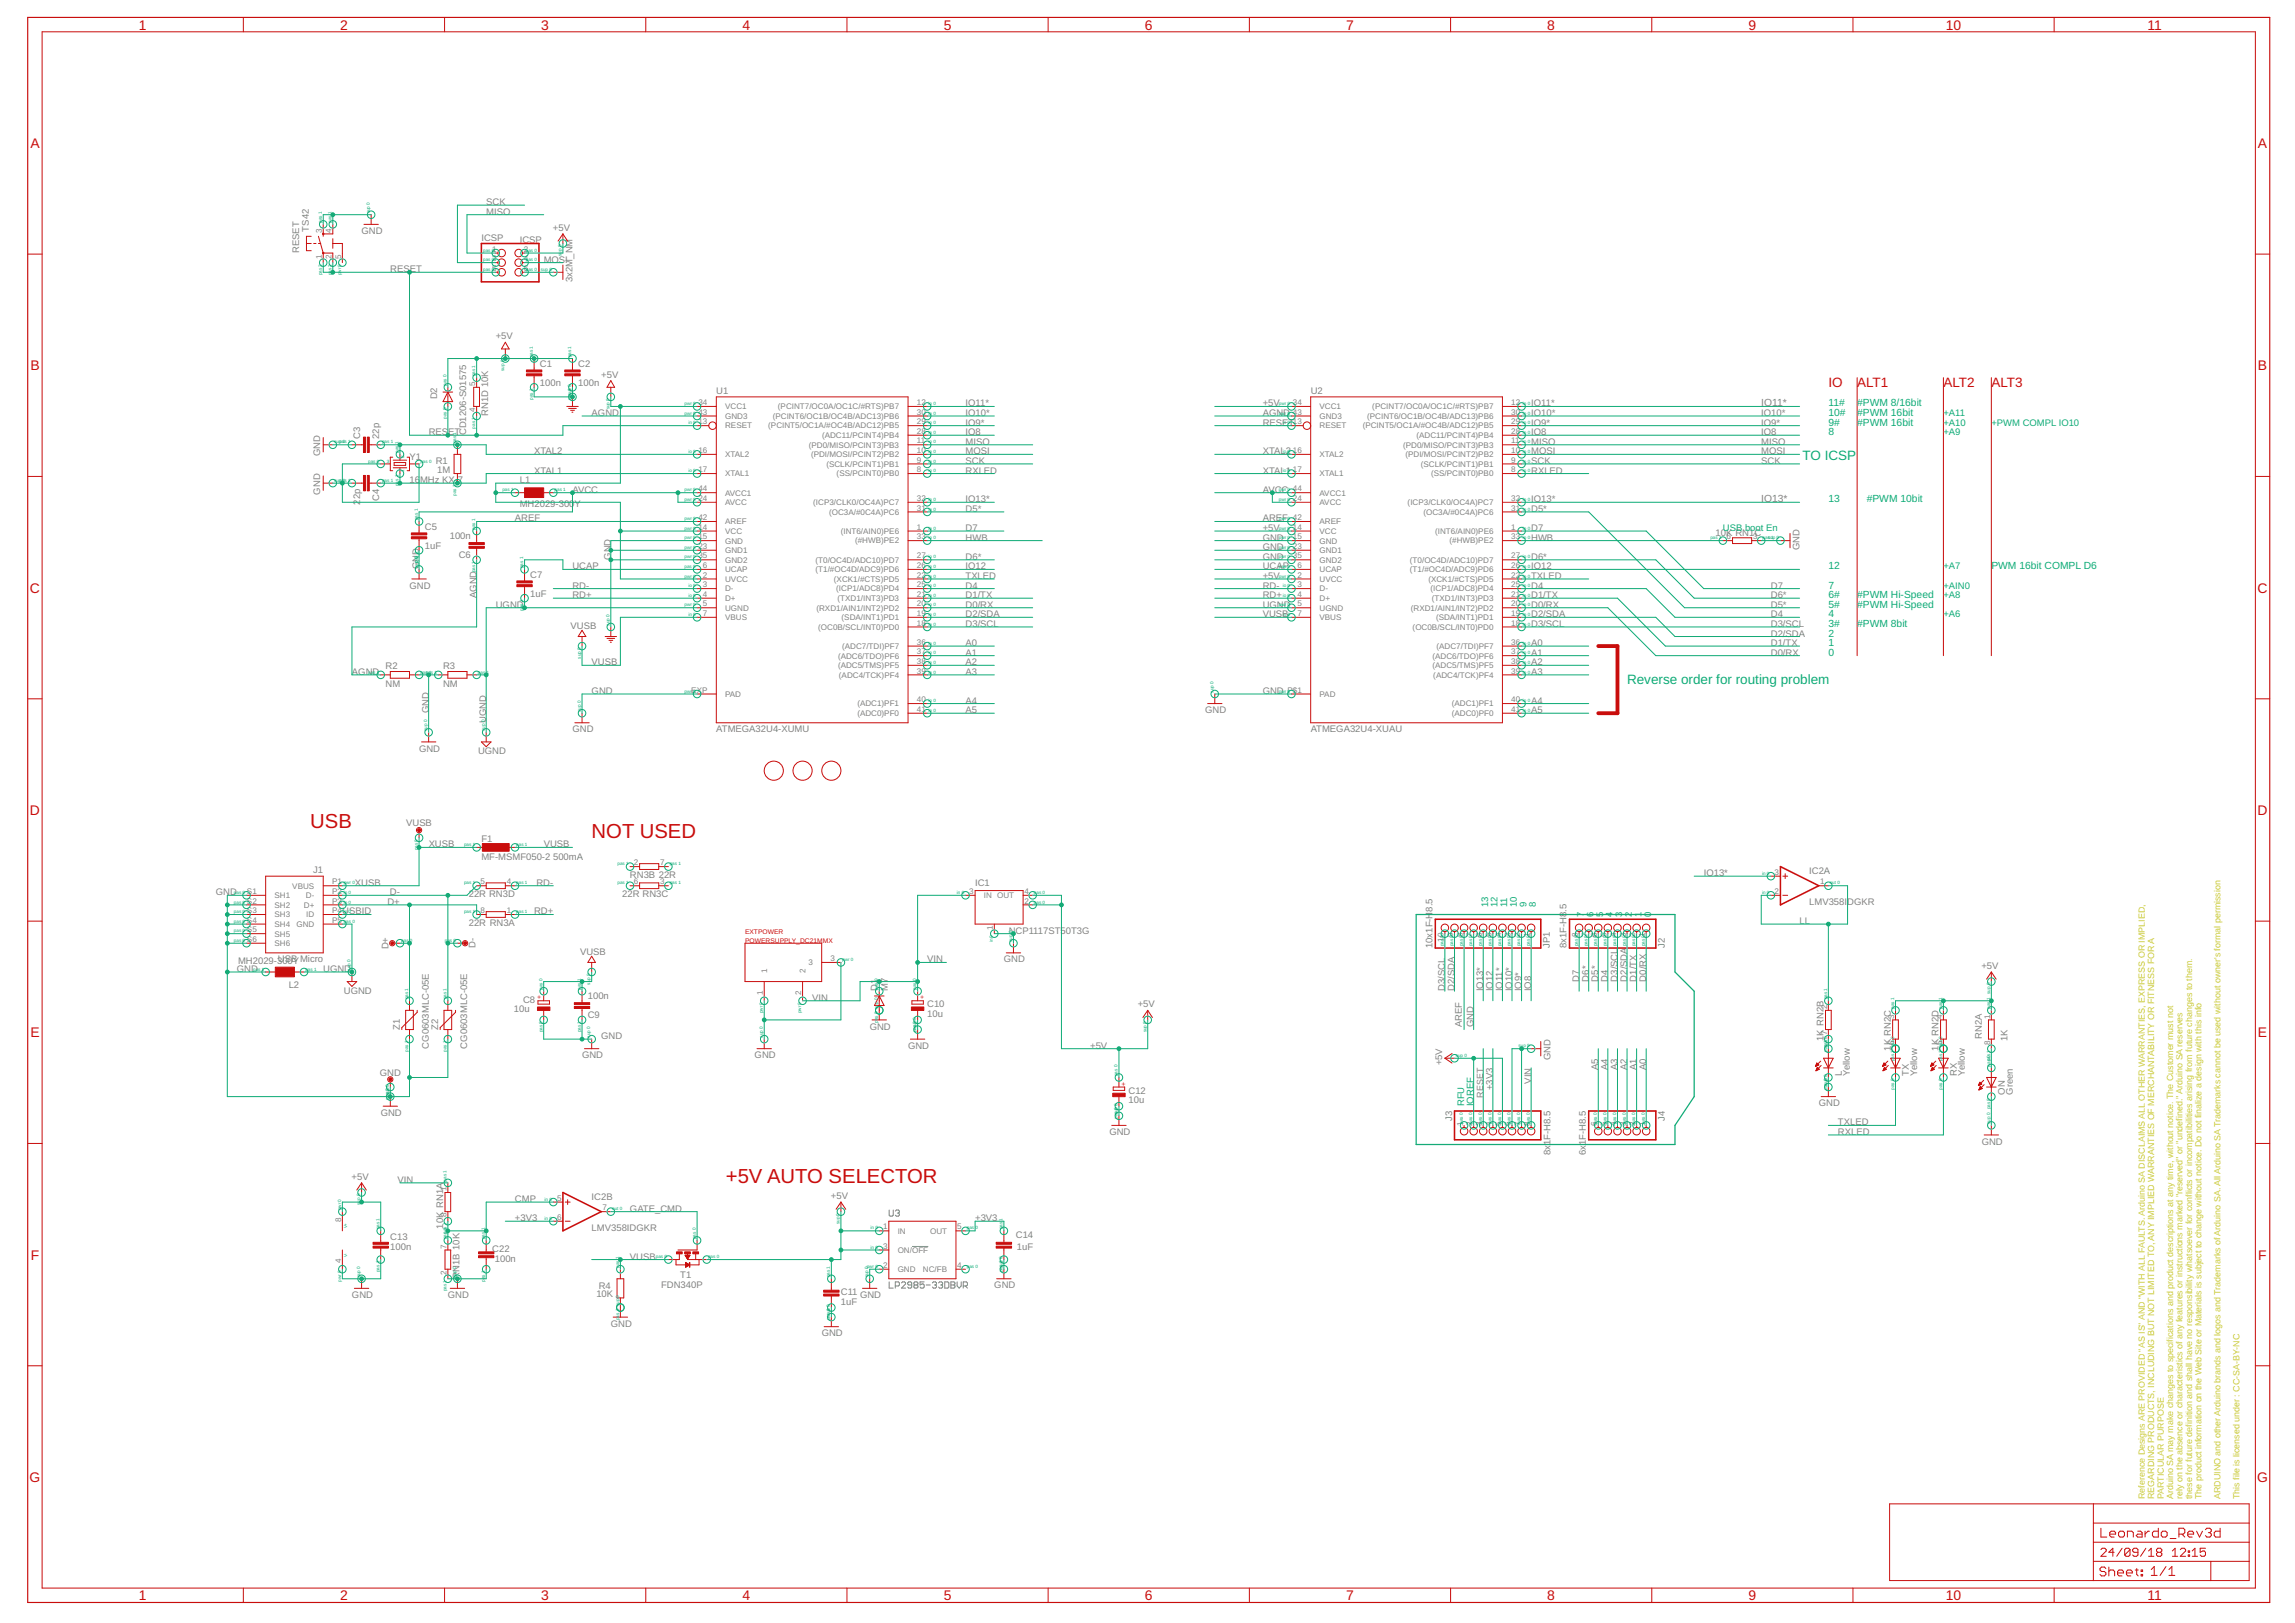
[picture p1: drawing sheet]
<svg xmlns="http://www.w3.org/2000/svg" width="594mm" height="420mm" viewBox="0 0 594 420" stroke-linecap="round" stroke-linejoin="round" font-family="sans-serif">
<defs><g id="words">
<g font-size="5.2" fill="#c90d0c">
<text x="80.3" y="214.4">USB</text>
<text x="153.2" y="216.9">NOT USED</text>
<text x="187.9" y="306.2">+5V AUTO SELECTOR</text>
</g>
<g font-size="3.6" fill="#c90d0c">
<text x="36" y="7.6">1</text>
<text x="88" y="7.6">2</text>
<text x="140.1" y="7.6">3</text>
<text x="192.2" y="7.6">4</text>
<text x="244.3" y="7.6">5</text>
<text x="296.4" y="7.6">6</text>
<text x="348.5" y="7.6">7</text>
<text x="400.5" y="7.6">8</text>
<text x="452.6" y="7.6">9</text>
<text x="503.7" y="7.6">10</text>
<text x="555.9" y="7.6">11</text>
<text x="7.9" y="38.3">A</text>
<text x="584.5" y="38.3">A</text>
<text x="7.9" y="95.8">B</text>
<text x="584.5" y="95.8">B</text>
<text x="7.8" y="153.4">C</text>
<text x="584.4" y="153.4">C</text>
<text x="7.8" y="211">D</text>
<text x="584.4" y="211">D</text>
<text x="7.9" y="268.5">E</text>
<text x="584.5" y="268.5">E</text>
<text x="7.9" y="326.1">F</text>
<text x="584.6" y="326.1">F</text>
<text x="7.6" y="383.6">G</text>
<text x="584.3" y="383.6">G</text>
<text x="36" y="414.3">1</text>
<text x="88" y="414.3">2</text>
<text x="140.1" y="414.3">3</text>
<text x="192.2" y="414.3">4</text>
<text x="244.3" y="414.3">5</text>
<text x="296.4" y="414.3">6</text>
<text x="348.5" y="414.3">7</text>
<text x="400.5" y="414.3">8</text>
<text x="452.6" y="414.3">9</text>
<text x="503.7" y="414.3">10</text>
<text x="555.9" y="414.3">11</text>
</g>
<g font-size="3.5" fill="#c90d0c">
<text x="473.3" y="100.3">IO</text>
<text x="480.7" y="100.3">ALT1</text>
<text x="503.1" y="100.3">ALT2</text>
<text x="515.5" y="100.3">ALT3</text>
</g>
<g font-size="3.5" fill="#0dab76">
<text x="466.6" y="119.1">TO ICSP</text>
<text x="421.2" y="177.2">Reverse order for routing problem</text>
</g>
<g font-size="2.7" fill="#808080">
<text x="455.9" y="105.2">IO11*</text>
<text x="455.9" y="130">IO13*</text>
</g>
<g font-size="2.7" fill="#0dab76">
<text x="473.3" y="107.7">10#</text>
<text x="473.3" y="105.2">11#</text>
<text x="480.7" y="105.2">#PWM 8/16bit</text>
<text x="480.7" y="107.7">#PWM 16bit</text>
<text x="473.3" y="110.2">9#</text>
<text x="473.3" y="112.7">8</text>
<text x="480.7" y="110.2">#PWM 16bit</text>
<text x="473.3" y="130">13</text>
<text x="483.2" y="130">#PWM 10bit</text>
<text x="473.3" y="147.4">12</text>
<text x="515.5" y="147.4">PWM 16bit COMPL D6</text>
<text x="473.3" y="154.9">6#</text>
<text x="473.3" y="152.4">7</text>
<text x="480.7" y="154.9">#PWM Hi-Speed</text>
<text x="473.3" y="159.8">4</text>
<text x="473.3" y="157.3">5#</text>
<text x="480.7" y="157.3">#PWM Hi-Speed</text>
<text x="473.3" y="167.3">1</text>
<text x="473.3" y="164.8">2</text>
<text x="473.3" y="162.3">3#</text>
<text x="480.7" y="162.3">#PWM 8bit</text>
<text x="473.3" y="169.7">0</text>
</g>
<g font-size="2.5" fill="#808080">
<text x="125.9" y="53.1">SCK</text>
<text x="79.9" y="59.9" transform="rotate(-90 79.9 59.9)">TS42</text>
<text x="125.9" y="55.6">MISO</text>
<text x="143.1" y="59.8">+5V</text>
<text x="77.5" y="65.5" transform="rotate(-90 77.5 65.5)">RESET</text>
<text x="93.6" y="60.6">GND</text>
<text x="124.6" y="62.4">ICSP</text>
<text x="134.5" y="63">ICSP</text>
<text x="101" y="70.5">RESET</text>
<text x="140.7" y="68">MOSI</text>
<text x="148.2" y="73" transform="rotate(-90 148.2 73)">3x2M_NM</text>
<text x="128.3" y="87.8">+5V</text>
<text x="139.8" y="94.9">C1</text>
<text x="149.7" y="94.9">C2</text>
<text x="139.8" y="99.9">100n</text>
<text x="149.7" y="99.9">100n</text>
<text x="155.6" y="97.8">+5V</text>
<text x="185.4" y="102">U1</text>
<text x="339.3" y="102">U2</text>
<text x="113.2" y="103.4" transform="rotate(-90 113.2 103.4)">D2</text>
<text x="126.4" y="107.7" transform="rotate(-90 126.4 107.7)">RN1D 10K</text>
<text x="153.2" y="107.7">AGND</text>
<text x="249.9" y="105.2">IO11*</text>
<text x="249.9" y="107.7">IO10*</text>
<text x="326.9" y="105.2">+5V</text>
<text x="326.9" y="107.7">AGND</text>
<text x="396.4" y="105.2">IO11*</text>
<text x="396.4" y="107.7">IO10*</text>
<text x="455.9" y="107.7">IO10*</text>
<text x="93.2" y="113.7" transform="rotate(-90 93.2 113.7)">C3</text>
<text x="98.2" y="113.7" transform="rotate(-90 98.2 113.7)">22p</text>
<text x="111" y="112.7">RES</text>
<text x="116" y="112.7">ET</text>
<text x="120.7" y="112.7" transform="rotate(-90 120.7 112.7)">CD1206-S01575</text>
<text x="249.9" y="110.2">IO9*</text>
<text x="249.9" y="112.7">IO8</text>
<text x="326.9" y="110.2">RESET</text>
<text x="396.4" y="110.2">IO9*</text>
<text x="396.4" y="112.7">IO8</text>
<text x="455.9" y="110.2">IO9*</text>
<text x="455.9" y="112.7">IO8</text>
<text x="82.9" y="118.1" transform="rotate(-90 82.9 118.1)">GND</text>
<text x="106" y="119.1">Y1</text>
<text x="138.3" y="117.6">XTAL2</text>
<text x="249.9" y="115.1">MISO</text>
<text x="249.9" y="117.6">MOSI</text>
<text x="326.9" y="117.6">XTAL2</text>
<text x="396.4" y="115.1">MISO</text>
<text x="396.4" y="117.6">MOSI</text>
<text x="455.9" y="115.1">MISO</text>
<text x="455.9" y="117.6">MOSI</text>
<text x="106" y="125.1">16</text>
<text x="108.7" y="125.1">MHz KX-</text>
<text x="112.8" y="120.2">R1</text>
<text x="113.1" y="122.3">1M</text>
<text x="118.6" y="125.1">7</text>
<text x="134.5" y="125.1">L1</text>
<text x="138.3" y="122.6">XTAL1</text>
<text x="249.9" y="120.1">SCK</text>
<text x="249.9" y="122.6">RXLED</text>
<text x="326.9" y="122.6">XTAL1</text>
<text x="396.4" y="120.1">SCK</text>
<text x="396.4" y="122.6">RXLED</text>
<text x="455.9" y="120.1">SCK</text>
<text x="82.9" y="128.1" transform="rotate(-90 82.9 128.1)">GND</text>
<text x="93.2" y="130.7" transform="rotate(-90 93.2 130.7)">2</text>
<text x="93.2" y="129.3" transform="rotate(-90 93.2 129.3)">2p</text>
<text x="98.2" y="129.7" transform="rotate(-90 98.2 129.7)">C4</text>
<text x="134.5" y="131.3">MH2029-300</text>
<text x="148.2" y="127.6">AVCC</text>
<text x="148.7" y="131.3">Y</text>
<text x="249.9" y="130">IO13*</text>
<text x="326.9" y="127.6">AV</text>
<text x="330" y="127.6">CC</text>
<text x="396.4" y="130">IO13*</text>
<text x="110" y="137.1">C5</text>
<text x="133.3" y="135">AREF</text>
<text x="249.9" y="132.5">D5*</text>
<text x="249.9" y="137.5">D7</text>
<text x="326.9" y="137.5">+5V</text>
<text x="326.9" y="135">AREF</text>
<text x="396.4" y="132.5">D5*</text>
<text x="396.4" y="137.5">D7</text>
<text x="110" y="142.1">1uF</text>
<text x="116.4" y="139.6">100n</text>
<text x="249.9" y="140">HWB</text>
<text x="326.9" y="140">GND</text>
<text x="326.9" y="142.4">GND</text>
<text x="396.4" y="140">HWB</text>
<text x="444.1" y="138.7">10K RN1C</text>
<text x="465.8" y="142.4" transform="rotate(-90 465.8 142.4)">GND</text>
<text x="108.5" y="147.4" transform="rotate(-90 108.5 147.4)">GND</text>
<text x="118.8" y="144.6">C6</text>
<text x="137.3" y="149.5">C7</text>
<text x="148.2" y="147.4">UCAP</text>
<text x="158.1" y="144.9" transform="rotate(-90 158.1 144.9)">GND</text>
<text x="249.9" y="147.4">IO12</text>
<text x="249.9" y="144.9">D6*</text>
<text x="249.9" y="149.9">TXLED</text>
<text x="326.9" y="149.9">+5V</text>
<text x="326.9" y="144.9">GND</text>
<text x="326.9" y="147.4">UCAP</text>
<text x="396.4" y="147.4">IO12</text>
<text x="396.4" y="144.9">D6*</text>
<text x="396.4" y="149.9">TXLED</text>
<text x="106" y="152.4">GND</text>
<text x="123.4" y="154.9" transform="rotate(-90 123.4 154.9)">AGND</text>
<text x="137.3" y="154.5">1uF</text>
<text x="148.2" y="152.4">RD-</text>
<text x="148.2" y="154.9">RD+</text>
<text x="249.9" y="154.9">D1/TX</text>
<text x="249.9" y="152.4">D4</text>
<text x="326.9" y="152.4">RD-</text>
<text x="326.9" y="154.9">RD+</text>
<text x="396.4" y="154.9">D1/TX</text>
<text x="396.4" y="152.4">D4</text>
<text x="458.4" y="154.9">D6*</text>
<text x="458.4" y="152.4">D7</text>
<text x="128.3" y="157.3">UGND</text>
<text x="249.9" y="159.8">D2/SDA</text>
<text x="249.9" y="157.3">D0/RX</text>
<text x="326.9" y="157.3">UGND</text>
<text x="326.9" y="159.8">VUSB</text>
<text x="396.4" y="159.8">D2/SDA</text>
<text x="396.4" y="157.3">D0/RX</text>
<text x="458.4" y="157.3">D5*</text>
<text x="458.4" y="159.8">D4</text>
<text x="147.7" y="162.8">VUSB</text>
<text x="249.9" y="162.3">D3/SCL</text>
<text x="249.9" y="167.3">A0</text>
<text x="396.4" y="162.3">D3/SCL</text>
<text x="396.4" y="167.3">A0</text>
<text x="458.4" y="164.8">D2/SDA</text>
<text x="458.4" y="162.3">D3/SCL</text>
<text x="458.4" y="167.3">D1/TX</text>
<text x="99.8" y="173.2">R2</text>
<text x="114.7" y="173.2">R3</text>
<text x="153.2" y="172.2">VUSB</text>
<text x="249.9" y="172.2">A2</text>
<text x="249.9" y="169.7">A1</text>
<text x="396.4" y="172.2">A2</text>
<text x="396.4" y="169.7">A1</text>
<text x="458.4" y="169.7">D0/RX</text>
<text x="91.1" y="174.7">AGND</text>
<text x="99.8" y="177.9">NM</text>
<text x="114.7" y="177.9">NM</text>
<text x="153.2" y="179.7">GND</text>
<text x="249.9" y="174.7">A3</text>
<text x="326.9" y="179.7">GND</text>
<text x="396.4" y="174.7">A3</text>
<text x="111" y="184.6" transform="rotate(-90 111 184.6)">GND</text>
<text x="249.9" y="182.1">A4</text>
<text x="249.9" y="184.6">A5</text>
<text x="312" y="184.6">GND</text>
<text x="396.4" y="182.1">A4</text>
<text x="396.4" y="184.6">A5</text>
<text x="125.9" y="187.1" transform="rotate(-90 125.9 187.1)">UGND</text>
<text x="148.2" y="189.6">GND</text>
<text x="185.4" y="189.6">ATMEGA32U4-XUMU</text>
<text x="339.3" y="189.6">ATMEGA32U4-XUAU</text>
<text x="108.5" y="194.6">GND</text>
<text x="123.7" y="195.2">UGND</text>
<text x="105.1" y="213.9">VUSB</text>
<text x="111" y="219.4">XUSB</text>
<text x="124.6" y="217.9">F1</text>
<text x="140.7" y="219.4">VUSB</text>
<text x="81.1" y="226.1">J1</text>
<text x="124.6" y="222.6">MF-MSMF050-2</text>
<text x="143.2" y="222.6">500mA</text>
<text x="163.1" y="227.3">RN3B 22R</text>
<text x="441" y="226.8">IO13*</text>
<text x="468.3" y="226.2">IC2A</text>
<text x="55.9" y="231.8">GN</text>
<text x="59.6" y="231.8">D</text>
<text x="91.9" y="229.3">XUSB</text>
<text x="100.9" y="231.8">D-</text>
<text x="121.3" y="232.3">22R RN3D</text>
<text x="138.9" y="229.3">RD-</text>
<text x="161.1" y="232.3">22R RN3C</text>
<text x="252.4" y="229.3">IC1</text>
<text x="88.6" y="236.7">USBID</text>
<text x="100.3" y="234.3">D+</text>
<text x="121.3" y="239.7">22R RN3A</text>
<text x="138.3" y="236.7">RD+</text>
<text x="370.8" y="236" transform="rotate(-90 370.8 236)">8.5</text>
<text x="405.5" y="236" transform="rotate(-90 405.5 236)">.5</text>
<text x="465.8" y="239.2">LL</text>
<text x="468.3" y="234.3">LMV358IDGKR</text>
<text x="100.5" y="245.8" transform="rotate(-90 100.5 245.8)">D+</text>
<text x="123.1" y="245.5" transform="rotate(-90 123.1 245.5)">D-</text>
<text x="261.1" y="241.7">N</text>
<text x="262.9" y="241.7">CP1117ST50T3G</text>
<text x="370.8" y="245.4" transform="rotate(-90 370.8 245.4)">10x1F-H</text>
<text x="401.2" y="245.4" transform="rotate(-90 401.2 245.4)">JP1</text>
<text x="405.5" y="245.4" transform="rotate(-90 405.5 245.4)">8x1F-H8</text>
<text x="431" y="245.4" transform="rotate(-90 431 245.4)">J2</text>
<text x="61.3" y="251.6">GND</text>
<text x="61.6" y="249.6">MH2029-300YMicro</text>
<text x="71.9" y="249.2">USB</text>
<text x="83.7" y="251.6">UGND</text>
<text x="150.2" y="247.2">VUSB</text>
<text x="240" y="249.2">VIN</text>
<text x="259.9" y="249.2">GND</text>
<text x="512.9" y="250.9">+5V</text>
<text x="74.7" y="255.8">L2</text>
<text x="89" y="257.2">UGND</text>
<text x="227.1" y="256.6" transform="rotate(-90 227.1 256.6)">D1</text>
<text x="229.9" y="256.6" transform="rotate(-90 229.9 256.6)">M7</text>
<text x="374" y="256.6" transform="rotate(-90 374 256.6)">D3/SCL</text>
<text x="376.5" y="256.6" transform="rotate(-90 376.5 256.6)">D2/SDA</text>
<text x="383.9" y="256.6" transform="rotate(-90 383.9 256.6)">IO13*</text>
<text x="386.4" y="256.6" transform="rotate(-90 386.4 256.6)">IO12</text>
<text x="388.9" y="256.6" transform="rotate(-90 388.9 256.6)">IO11*</text>
<text x="391.4" y="256.6" transform="rotate(-90 391.4 256.6)">IO10*</text>
<text x="393.9" y="256.6" transform="rotate(-90 393.9 256.6)">IO9*</text>
<text x="396.4" y="256.6" transform="rotate(-90 396.4 256.6)">IO8</text>
<text x="408.8" y="254.1" transform="rotate(-90 408.8 254.1)">D7</text>
<text x="411.2" y="254.1" transform="rotate(-90 411.2 254.1)">D6*</text>
<text x="413.7" y="254.1" transform="rotate(-90 413.7 254.1)">D5*</text>
<text x="416.2" y="254.1" transform="rotate(-90 416.2 254.1)">D4</text>
<text x="418.7" y="254.1" transform="rotate(-90 418.7 254.1)">D3/SCL</text>
<text x="421.2" y="254.1" transform="rotate(-90 421.2 254.1)">D2/SDA</text>
<text x="423.7" y="254.1" transform="rotate(-90 423.7 254.1)">D1/TX</text>
<text x="426.1" y="254.1" transform="rotate(-90 426.1 254.1)">D0/RX</text>
<text x="133.1" y="262.1">10u</text>
<text x="135.4" y="259.6">C8</text>
<text x="152.2" y="258.7">100n</text>
<text x="152.2" y="263.7">C9</text>
<text x="210.2" y="259.1">VIN</text>
<text x="240" y="263.3">10u</text>
<text x="240" y="260.8">C10</text>
<text x="294.5" y="260.8">+5V</text>
<text x="103.5" y="266.5" transform="rotate(-90 103.5 266.5)">Z1</text>
<text x="113.4" y="266.5" transform="rotate(-90 113.4 266.5)">Z2</text>
<text x="155.6" y="269">GND</text>
<text x="225.1" y="266.5">GND</text>
<text x="378.4" y="265.9" transform="rotate(-90 378.4 265.9)">AREF</text>
<text x="381.5" y="265.9" transform="rotate(-90 381.5 265.9)">GND</text>
<text x="472" y="269.5" transform="rotate(-90 472 269.5)">1K RN2B</text>
<text x="513" y="269" transform="rotate(-90 513 269)">RN2A</text>
<text x="519.7" y="269.5" transform="rotate(-90 519.7 269.5)">1K</text>
<text x="111" y="271.5" transform="rotate(-90 111 271.5)">CG0603MLC-05E</text>
<text x="120.9" y="271.5" transform="rotate(-90 120.9 271.5)">CG0603MLC-05E</text>
<text x="150.7" y="274">GND</text>
<text x="195.3" y="274">GND</text>
<text x="235" y="271.5">GND</text>
<text x="282.2" y="271.5">+5V</text>
<text x="373.3" y="275.8" transform="rotate(-90 373.3 275.8)">+5V</text>
<text x="401.3" y="274.5" transform="rotate(-90 401.3 274.5)">GND</text>
<text x="489.4" y="272" transform="rotate(-90 489.4 272)">1K RN2C</text>
<text x="501.8" y="272" transform="rotate(-90 501.8 272)">1K RN2D</text>
<text x="98.3" y="278.4">GND</text>
<text x="396.4" y="280.5" transform="rotate(-90 396.4 280.5)">VIN</text>
<text x="413.7" y="277" transform="rotate(-90 413.7 277)">A5</text>
<text x="416.2" y="277" transform="rotate(-90 416.2 277)">A4</text>
<text x="418.7" y="277" transform="rotate(-90 418.7 277)">A3</text>
<text x="421.2" y="277" transform="rotate(-90 421.2 277)">A2</text>
<text x="423.7" y="277" transform="rotate(-90 423.7 277)">A1</text>
<text x="426.1" y="277" transform="rotate(-90 426.1 277)">A0</text>
<text x="476.8" y="278.4" transform="rotate(-90 476.8 278.4)">L</text>
<text x="478.9" y="278.4" transform="rotate(-90 478.9 278.4)">Yellow</text>
<text x="494.1" y="278.4" transform="rotate(-90 494.1 278.4)">TX</text>
<text x="496.2" y="278.4" transform="rotate(-90 496.2 278.4)">Yellow</text>
<text x="506.5" y="278.4" transform="rotate(-90 506.5 278.4)">RX</text>
<text x="508.7" y="278.4" transform="rotate(-90 508.7 278.4)">Yellow</text>
<text x="292.1" y="285.6">10u</text>
<text x="292.1" y="283.1">C12</text>
<text x="386.4" y="282.2" transform="rotate(-90 386.4 282.2)">+3V3</text>
<text x="470.8" y="286.4">GND</text>
<text x="519" y="283.4" transform="rotate(-90 519 283.4)">ON</text>
<text x="521.1" y="283.4" transform="rotate(-90 521.1 283.4)">Green</text>
<text x="98.6" y="288.9">GND</text>
<text x="287.2" y="293.8">GND</text>
<text x="375.9" y="290.2" transform="rotate(-90 375.9 290.2)">J3</text>
<text x="431" y="290.2" transform="rotate(-90 431 290.2)">J4</text>
<text x="475.8" y="293.8">RXLED</text>
<text x="475.8" y="291.3">TXLED</text>
<text x="401.3" y="299.1" transform="rotate(-90 401.3 299.1)">8x1F-H8.5</text>
<text x="410.5" y="299.1" transform="rotate(-90 410.5 299.1)">6x1F-H8.5</text>
<text x="513" y="296.3">GND</text>
<text x="91" y="305.5">+5V</text>
<text x="102.9" y="306.2">VIN</text>
<text x="133.3" y="311.2">CMP</text>
<text x="153.2" y="310.6">IC2B</text>
<text x="215.1" y="310.4">+5V</text>
<text x="133.3" y="316.2">+3V3</text>
<text x="163.1" y="313.7">GATE_CMD</text>
<text x="252.4" y="316.2">+3V3</text>
<text x="101" y="323.6">100n</text>
<text x="101" y="321.1">C13</text>
<text x="114.7" y="318" transform="rotate(-90 114.7 318)">10K RN1A</text>
<text x="153.2" y="318.6">LMV358IDGKR</text>
<text x="263" y="320.4">C14</text>
<text x="263.2" y="323.5">1uF</text>
<text x="127.4" y="324.2">C22</text>
<text x="128.1" y="326.7">100n</text>
<text x="163.1" y="326.1">VUSB</text>
<text x="118.9" y="331" transform="rotate(-90 118.9 331)">RN1B 10K</text>
<text x="154.4" y="335.8">10K</text>
<text x="155" y="333.6">R4</text>
<text x="171.1" y="333.4">FDN340P</text>
<text x="176.1" y="330.9">T1</text>
<text x="217.7" y="335.3">C11</text>
<text x="257.4" y="333.5">GND</text>
<text x="91.1" y="336">GND</text>
<text x="115.9" y="336">GND</text>
<text x="217.7" y="337.7">1uF</text>
<text x="222.6" y="336">GND</text>
<text x="158.1" y="343.4">GND</text>
<text x="212.7" y="345.9">GND</text>
</g>
<g font-size="2.5" fill="#0dab76">
<text x="503.1" y="107.7">+A11</text>
<text x="503.1" y="110.2">+A10</text>
<text x="503.1" y="112.7">+A9</text>
<text x="515.5" y="110.2">+PWM COMPL IO10</text>
<text x="446" y="137.5">USB boot En</text>
<text x="503.1" y="147.4">+A7</text>
<text x="503.1" y="154.9">+A8</text>
<text x="503.1" y="152.4">+AIN0</text>
<text x="503.1" y="159.8">+A6</text>
<text x="385.2" y="234.9" transform="rotate(-90 385.2 234.9)">13</text>
<text x="387.7" y="234.9" transform="rotate(-90 387.7 234.9)">12</text>
<text x="390.2" y="234.9" transform="rotate(-90 390.2 234.9)">11</text>
<text x="392.6" y="234.9" transform="rotate(-90 392.6 234.9)">10</text>
<text x="395.1" y="234.9" transform="rotate(-90 395.1 234.9)">9</text>
<text x="397.6" y="234.9" transform="rotate(-90 397.6 234.9)">8</text>
<text x="410" y="237.4" transform="rotate(-90 410 237.4)">7</text>
<text x="412.5" y="237.4" transform="rotate(-90 412.5 237.4)">6</text>
<text x="415" y="237.4" transform="rotate(-90 415 237.4)">5</text>
<text x="417.5" y="237.4" transform="rotate(-90 417.5 237.4)">4</text>
<text x="419.9" y="237.4" transform="rotate(-90 419.9 237.4)">3</text>
<text x="422.4" y="237.4" transform="rotate(-90 422.4 237.4)">2</text>
<text x="424.9" y="237.4" transform="rotate(-90 424.9 237.4)">1</text>
<text x="427.4" y="237.4" transform="rotate(-90 427.4 237.4)">0</text>
<text x="379" y="286.4" transform="rotate(-90 379 286.4)">RFU</text>
<text x="381.5" y="286.4" transform="rotate(-90 381.5 286.4)">IOREF</text>
</g>
<text font-size="2.3" fill="#808080" x="383.9" y="284.1" transform="rotate(-90 383.9 284.1)">RESET</text>
<g font-size="2.3" fill="#c8c832">
<text x="555.2" y="388.1" transform="rotate(-90 555.2 388.1)">Reference Designs ARE PROVIDED &quot;AS IS&quot; AND &quot;WITH ALL FAULTS. Arduino SA DISCLAIMS ALL OTHER WARRANTIES, EXPRESS OR IMPLIED,</text>
<text x="557.6" y="388.1" transform="rotate(-90 557.6 388.1)">REGARDING PRODUCTS, INCLUDING BUT NOT LIMITED TO, ANY IMPLIED WARRANTIES OF MERCHANTABILITY OR FITNESS FOR A</text>
<text x="560.1" y="388.1" transform="rotate(-90 560.1 388.1)">PARTICULAR PURPOSE</text>
<text x="562.5" y="388.1" transform="rotate(-90 562.5 388.1)">Arduino SA may make changes to specifications and product descriptions at any time, without notice. The Customer must not</text>
<text x="565" y="388.1" transform="rotate(-90 565 388.1)">rely on the absence or characteristics of any features or instructions marked &quot;reserved&quot; or &quot;undefined.&quot; Arduino SA reserves</text>
<text x="567.4" y="388.1" transform="rotate(-90 567.4 388.1)">these for future definition and shall have no responsibility whatsoever for conflicts or incompatibilities arising from future changes to them.</text>
<text x="569.9" y="388.1" transform="rotate(-90 569.9 388.1)">The product information on the Web Site or Materials is subject to change without notice. Do not finalize a design with this info</text>
<text x="574.8" y="388.1" transform="rotate(-90 574.8 388.1)">ARDUINO and other Arduino brands and logos and Trademarks of Arduino SA. All Arduino SA Trademarks cannot be used without owner's formal permission</text>
<text x="579.7" y="388.1" transform="rotate(-90 579.7 388.1)">This file is licensed under : CC-SA-BY-NC</text>
</g>
<g font-size="2.1" fill="#808080">
<text x="83.3" y="60.2" transform="rotate(-90 83.3 60.2)">3</text>
<text x="85.8" y="60.2" transform="rotate(-90 85.8 60.2)">4</text>
<text x="127.4" y="65.2">1</text>
<text x="135.6" y="65.2">2</text>
<text x="83.3" y="67" transform="rotate(-90 83.3 67)">1</text>
<text x="85.8" y="67" transform="rotate(-90 85.8 67)">2</text>
<text x="88.3" y="67" transform="rotate(-90 88.3 67)">5</text>
<text x="127.4" y="67.7">3</text>
<text x="127.4" y="70.1">5</text>
<text x="135.6" y="67.7">4</text>
<text x="135.6" y="70.1">6</text>
<text x="123" y="99.9" transform="rotate(-90 123 99.9)">5</text>
<text x="123" y="106.7" transform="rotate(-90 123 106.7)">4</text>
<text x="180.8" y="107.4">43</text>
<text x="180.8" y="104.9">34</text>
<text x="187.7" y="106">VCC1</text>
<text x="201.4" y="106">(PCINT7/OC0A/OC1C/#RTS)PB7</text>
<text x="237.3" y="107.4">30</text>
<text x="237.3" y="104.9">12</text>
<text x="334.7" y="107.4">43</text>
<text x="334.7" y="104.9">34</text>
<text x="341.6" y="106">VCC1</text>
<text x="355.2" y="106">(PCINT7/OC0A/OC1C/#RTS)PB7</text>
<text x="391.2" y="107.4">30</text>
<text x="391.2" y="104.9">12</text>
<text x="180.8" y="109.8">13</text>
<text x="187.7" y="108.4">GND3</text>
<text x="187.7" y="110.9">RESET</text>
<text x="198.9" y="110.9">(PCINT5/OC1A/#OC4B/ADC12)PB5</text>
<text x="200" y="108.4">(PCINT6/OC1B/OC4B/ADC13)PB6</text>
<text x="212.8" y="113.4">(ADC11/PCINT4)PB4</text>
<text x="237.3" y="112.3">28</text>
<text x="237.3" y="109.8">29</text>
<text x="334.7" y="109.8">13</text>
<text x="341.6" y="108.4">GND3</text>
<text x="341.6" y="110.9">RESET</text>
<text x="352.7" y="110.9">(PCINT5/OC1A/#OC4B/ADC12)PB5</text>
<text x="353.9" y="108.4">(PCINT6/OC1B/OC4B/ADC13)PB6</text>
<text x="366.6" y="113.4">(ADC11/PCINT4)PB4</text>
<text x="391.2" y="112.3">28</text>
<text x="391.2" y="109.8">29</text>
<text x="180.8" y="117.3">16</text>
<text x="187.7" y="118.4">XTAL2</text>
<text x="209.4" y="115.9">(PD0/MISO/PCINT3)PB3</text>
<text x="209.9" y="118.4">(PDI/MOSI/PCINT2)PB2</text>
<text x="237.3" y="114.8">11</text>
<text x="237.3" y="117.3">10</text>
<text x="237.3" y="119.8">9</text>
<text x="334.7" y="117.3">16</text>
<text x="341.6" y="118.4">XTAL2</text>
<text x="363.2" y="115.9">(PD0/MISO/PCINT3)PB3</text>
<text x="363.8" y="118.4">(PDI/MOSI/PCINT2)PB2</text>
<text x="391.2" y="114.8">11</text>
<text x="391.2" y="117.3">10</text>
<text x="391.2" y="119.8">9</text>
<text x="180.8" y="122.2">17</text>
<text x="187.7" y="123.3">XTAL1</text>
<text x="213.9" y="120.8">(SCLK/PCINT1)PB1</text>
<text x="216.6" y="123.3">(SS/PCINT0)PB0</text>
<text x="237.3" y="122.2">8</text>
<text x="334.7" y="122.2">17</text>
<text x="341.6" y="123.3">XTAL1</text>
<text x="367.8" y="120.8">(SCLK/PCINT1)PB1</text>
<text x="370.4" y="123.3">(SS/PCINT0)PB0</text>
<text x="391.2" y="122.2">8</text>
<text x="180.8" y="129.7">24</text>
<text x="180.8" y="127.2">44</text>
<text x="187.7" y="130.8">AVCC</text>
<text x="187.7" y="128.3">AVCC1</text>
<text x="210.5" y="130.8">(ICP3/CLK0/OC4A)PC7</text>
<text x="237.3" y="129.7">32</text>
<text x="334.7" y="129.7">24</text>
<text x="334.7" y="127.2">44</text>
<text x="341.6" y="130.8">AVCC</text>
<text x="341.6" y="128.3">AVCC1</text>
<text x="364.4" y="130.8">(ICP3/CLK0/OC4A)PC7</text>
<text x="391.2" y="129.7">32</text>
<text x="180.8" y="134.7">42</text>
<text x="180.8" y="137.1">14</text>
<text x="187.7" y="135.7">AREF</text>
<text x="214.6" y="133.3">(OC3A/#0C4A)PC6</text>
<text x="237.3" y="137.1">1</text>
<text x="237.3" y="132.2">31</text>
<text x="334.7" y="134.7">42</text>
<text x="334.7" y="137.1">14</text>
<text x="341.6" y="135.7">AREF</text>
<text x="368.5" y="133.3">(OC3A/#0C4A)PC6</text>
<text x="391.2" y="137.1">1</text>
<text x="391.2" y="132.2">31</text>
<text x="180.8" y="139.6">15</text>
<text x="180.8" y="142.1">23</text>
<text x="187.7" y="140.7">GND</text>
<text x="187.7" y="143.2">GND1</text>
<text x="187.7" y="138.2">VCC</text>
<text x="217.6" y="138.2">(INT6/AIN0)PE6</text>
<text x="221.4" y="140.7">(#HWB)PE2</text>
<text x="237.3" y="139.6">33</text>
<text x="334.7" y="139.6">15</text>
<text x="334.7" y="142.1">23</text>
<text x="341.6" y="140.7">GND</text>
<text x="341.6" y="143.2">GND1</text>
<text x="341.6" y="138.2">VCC</text>
<text x="371.5" y="138.2">(INT6/AIN0)PE6</text>
<text x="375.2" y="140.7">(#HWB)PE2</text>
<text x="391.2" y="139.6">33</text>
<text x="447" y="139.6">6</text>
<text x="453.8" y="139.6">3</text>
<text x="180.8" y="144.6">35</text>
<text x="182" y="147.1">6</text>
<text x="182" y="149.5">2</text>
<text x="187.7" y="145.7">GND2</text>
<text x="187.7" y="148.2">UCAP</text>
<text x="211.1" y="145.7">(T0/OC4D/ADC10)PD7</text>
<text x="211.1" y="148.1">(T1/#OC4D/ADC9)PD6</text>
<text x="237.3" y="144.6">27</text>
<text x="237.3" y="147.1">26</text>
<text x="237.3" y="149.5">22</text>
<text x="334.7" y="144.6">35</text>
<text x="335.8" y="147.1">6</text>
<text x="335.8" y="149.5">2</text>
<text x="341.6" y="145.7">GND2</text>
<text x="341.6" y="148.2">UCAP</text>
<text x="365" y="145.7">(T0/OC4D/ADC10)PD7</text>
<text x="365" y="148.1">(T1/#OC4D/ADC9)PD6</text>
<text x="391.2" y="144.6">27</text>
<text x="391.2" y="147.1">26</text>
<text x="391.2" y="149.5">22</text>
<text x="182" y="154.5">4</text>
<text x="182" y="152">3</text>
<text x="187.7" y="155.6">D+</text>
<text x="187.7" y="153.1">D-</text>
<text x="187.7" y="150.6">UVCC</text>
<text x="215.9" y="150.6">(XCK1/#CTS)PD5</text>
<text x="216.5" y="153.1">(ICP1/ADC8)PD4</text>
<text x="216.8" y="155.6">(TXD1/INT3)PD3</text>
<text x="237.3" y="152">25</text>
<text x="237.3" y="154.5">21</text>
<text x="335.8" y="154.5">4</text>
<text x="335.8" y="152">3</text>
<text x="341.6" y="155.6">D+</text>
<text x="341.6" y="153.1">D-</text>
<text x="341.6" y="150.6">UVCC</text>
<text x="369.7" y="150.6">(XCK1/#CTS)PD5</text>
<text x="370.3" y="153.1">(ICP1/ADC8)PD4</text>
<text x="370.7" y="155.6">(TXD1/INT3)PD3</text>
<text x="391.2" y="152">25</text>
<text x="391.2" y="154.5">21</text>
<text x="182" y="157">5</text>
<text x="182" y="159.5">7</text>
<text x="187.7" y="158.1">UGND</text>
<text x="187.7" y="160.6">VBUS</text>
<text x="211.3" y="158.1">(RXD1/AIN1/INT2)PD2</text>
<text x="217.9" y="160.6">(SDA/INT1)PD1</text>
<text x="237.3" y="161.9">18</text>
<text x="237.3" y="157">20</text>
<text x="237.3" y="159.5">19</text>
<text x="335.8" y="157">5</text>
<text x="335.8" y="159.5">7</text>
<text x="341.6" y="158.1">UGND</text>
<text x="341.6" y="160.6">VBUS</text>
<text x="365.2" y="158.1">(RXD1/AIN1/INT2)PD2</text>
<text x="371.7" y="160.6">(SDA/INT1)PD1</text>
<text x="391.2" y="161.9">18</text>
<text x="391.2" y="157">20</text>
<text x="391.2" y="159.5">19</text>
<text x="211.8" y="163">(OC0B/SCL/INT0)PD0</text>
<text x="218" y="168">(ADC7/TDI)PF7</text>
<text x="237.3" y="166.9">36</text>
<text x="365.7" y="163">(OC0B/SCL/INT0)PD0</text>
<text x="371.9" y="168">(ADC7/TDI)PF7</text>
<text x="391.2" y="166.9">36</text>
<text x="216.9" y="173">(ADC5/TMS)PF5</text>
<text x="216.9" y="170.5">(ADC6/TDO)PF6</text>
<text x="237.3" y="171.9">38</text>
<text x="237.3" y="169.4">37</text>
<text x="370.8" y="173">(ADC5/TMS)PF5</text>
<text x="370.8" y="170.5">(ADC6/TDO)PF6</text>
<text x="391.2" y="171.9">38</text>
<text x="391.2" y="169.4">37</text>
<text x="178.9" y="179.3">EXP</text>
<text x="217.2" y="175.4">(ADC4/TCK)PF4</text>
<text x="237.3" y="174.4">39</text>
<text x="333.3" y="179.3">P$1</text>
<text x="371" y="175.4">(ADC4/TCK)PF4</text>
<text x="391.2" y="174.4">39</text>
<text x="187.7" y="180.4">PAD</text>
<text x="221.9" y="185.4">(ADC0)PF0</text>
<text x="221.9" y="182.9">(ADC1)PF1</text>
<text x="237.3" y="184.3">41</text>
<text x="237.3" y="181.8">40</text>
<text x="341.6" y="180.4">PAD</text>
<text x="375.8" y="185.4">(ADC0)PF0</text>
<text x="375.8" y="182.9">(ADC1)PF1</text>
<text x="391.2" y="184.3">41</text>
<text x="391.2" y="181.8">40</text>
<text x="164" y="224">2</text>
<text x="170.9" y="224">7</text>
<text x="459.4" y="226.5">3</text>
<text x="63.9" y="231.4">S1</text>
<text x="63.9" y="233.9">S2</text>
<text x="71.1" y="232.5">SH1</text>
<text x="75.7" y="230">VBUS</text>
<text x="79.2" y="232.5">D-</text>
<text x="85.9" y="233.9">P3</text>
<text x="85.9" y="231.4">P2</text>
<text x="85.9" y="229">P1</text>
<text x="124.3" y="229">5</text>
<text x="131.2" y="229">4</text>
<text x="164" y="229">6</text>
<text x="170.9" y="229">3</text>
<text x="250.9" y="231.4">3</text>
<text x="254.7" y="232.5">IN OUT</text>
<text x="265.2" y="231.4">4</text>
<text x="265.2" y="233.9">2</text>
<text x="459.4" y="231.4">2</text>
<text x="471.2" y="229">1</text>
<text x="63.9" y="236.4">S3</text>
<text x="63.9" y="238.9">S4</text>
<text x="71.1" y="235">SH2</text>
<text x="71.1" y="237.5">SH3</text>
<text x="71.1" y="240">SH4</text>
<text x="76.7" y="240">GND</text>
<text x="78.7" y="235">D+</text>
<text x="79.3" y="237.5">ID</text>
<text x="85.9" y="238.9">P5</text>
<text x="85.9" y="236.4">P4</text>
<text x="124.3" y="236.4">8</text>
<text x="131.2" y="236.4">1</text>
<text x="63.9" y="241.4">S5</text>
<text x="63.9" y="243.8">S6</text>
<text x="71.1" y="242.4">SH5</text>
<text x="71.1" y="244.9">SH6</text>
<text x="257" y="240.7" transform="rotate(-90 257 240.7)">1</text>
<text x="373.7" y="243.8" transform="rotate(-90 373.7 243.8)">10</text>
<text x="376.2" y="242.7" transform="rotate(-90 376.2 242.7)">9</text>
<text x="378.6" y="242.7" transform="rotate(-90 378.6 242.7)">8</text>
<text x="381.1" y="242.7" transform="rotate(-90 381.1 242.7)">7</text>
<text x="383.6" y="242.7" transform="rotate(-90 383.6 242.7)">6</text>
<text x="386.1" y="242.7" transform="rotate(-90 386.1 242.7)">5</text>
<text x="388.6" y="242.7" transform="rotate(-90 388.6 242.7)">4</text>
<text x="391" y="242.7" transform="rotate(-90 391 242.7)">3</text>
<text x="393.5" y="242.7" transform="rotate(-90 393.5 242.7)">2</text>
<text x="396" y="242.7" transform="rotate(-90 396 242.7)">1</text>
<text x="408.4" y="242.7" transform="rotate(-90 408.4 242.7)">8</text>
<text x="410.9" y="242.7" transform="rotate(-90 410.9 242.7)">7</text>
<text x="413.4" y="242.7" transform="rotate(-90 413.4 242.7)">6</text>
<text x="415.9" y="242.7" transform="rotate(-90 415.9 242.7)">5</text>
<text x="418.3" y="242.7" transform="rotate(-90 418.3 242.7)">4</text>
<text x="420.8" y="242.7" transform="rotate(-90 420.8 242.7)">3</text>
<text x="423.3" y="242.7" transform="rotate(-90 423.3 242.7)">2</text>
<text x="425.8" y="242.7" transform="rotate(-90 425.8 242.7)">1</text>
<text x="198.6" y="251.8" transform="rotate(-90 198.6 251.8)">1</text>
<text x="208.5" y="251.8" transform="rotate(-90 208.5 251.8)">2</text>
<text x="209.3" y="249.9">3</text>
<text x="215" y="248.8">3</text>
<text x="197.5" y="257.6" transform="rotate(-90 197.5 257.6)">1</text>
<text x="207.4" y="257.6" transform="rotate(-90 207.4 257.6)">2</text>
<text x="472.9" y="261.2" transform="rotate(-90 472.9 261.2)">2</text>
<text x="490.3" y="263.7" transform="rotate(-90 490.3 263.7)">3</text>
<text x="502.7" y="263.7" transform="rotate(-90 502.7 263.7)">4</text>
<text x="515.1" y="263.7" transform="rotate(-90 515.1 263.7)">1</text>
<text x="472.9" y="268" transform="rotate(-90 472.9 268)">7</text>
<text x="490.3" y="270.5" transform="rotate(-90 490.3 270.5)">6</text>
<text x="502.7" y="270.5" transform="rotate(-90 502.7 270.5)">5</text>
<text x="515.1" y="270.5" transform="rotate(-90 515.1 270.5)">8</text>
<text x="378.6" y="291.5" transform="rotate(-90 378.6 291.5)">1</text>
<text x="381.1" y="291.5" transform="rotate(-90 381.1 291.5)">2</text>
<text x="383.6" y="291.5" transform="rotate(-90 383.6 291.5)">3</text>
<text x="386.1" y="291.5" transform="rotate(-90 386.1 291.5)">4</text>
<text x="388.6" y="291.5" transform="rotate(-90 388.6 291.5)">5</text>
<text x="391" y="291.5" transform="rotate(-90 391 291.5)">6</text>
<text x="393.5" y="291.5" transform="rotate(-90 393.5 291.5)">7</text>
<text x="396" y="291.5" transform="rotate(-90 396 291.5)">8</text>
<text x="413.4" y="291.5" transform="rotate(-90 413.4 291.5)">6</text>
<text x="415.9" y="291.5" transform="rotate(-90 415.9 291.5)">5</text>
<text x="418.3" y="291.5" transform="rotate(-90 418.3 291.5)">4</text>
<text x="420.8" y="291.5" transform="rotate(-90 420.8 291.5)">3</text>
<text x="423.3" y="291.5" transform="rotate(-90 423.3 291.5)">2</text>
<text x="425.8" y="291.5" transform="rotate(-90 425.8 291.5)">1</text>
<text x="115.6" y="308.4" transform="rotate(-90 115.6 308.4)">1</text>
<text x="144.2" y="310.8">5</text>
<text x="88.3" y="316.4" transform="rotate(-90 88.3 316.4)">8</text>
<text x="115.6" y="315.2" transform="rotate(-90 115.6 315.2)">8</text>
<text x="144.2" y="315.8">6</text>
<text x="156" y="313.3">7</text>
<text x="115.6" y="323.3" transform="rotate(-90 115.6 323.3)">7</text>
<text x="228.6" y="318.3">1</text>
<text x="228.6" y="323.3">3</text>
<text x="232.4" y="319.4">IN</text>
<text x="240.7" y="319.4">OUT</text>
<text x="247.8" y="318.3">5</text>
<text x="88.3" y="327" transform="rotate(-90 88.3 327)">4</text>
<text x="228.6" y="328.2">2</text>
<text x="232.4" y="324.3">ON/OFF</text>
<text x="232.4" y="329.3">GND</text>
<text x="238.9" y="329.3">NC/FB</text>
<text x="247.8" y="328.2">4</text>
<text x="115.6" y="330.1" transform="rotate(-90 115.6 330.1)">2</text>
</g>
<g font-size="1.7" fill="#c90d0c">
<text x="192.9" y="241.7">EXTPOWER</text>
<text x="192.9" y="244.2">POWERSUPPLY_DC21M</text>
<text x="213" y="244.2">MX</text>
<text x="140.2" y="258.7" transform="rotate(-90 140.2 258.7)">+</text>
<text x="239.3" y="258.7" transform="rotate(-90 239.3 258.7)">+</text>
<text x="291.5" y="281" transform="rotate(-90 291.5 281)">+</text>
</g>
<g font-size="1.2" fill="#0dab76">
<text x="83.3" y="57.7" transform="rotate(-90 83.3 57.7)">pas 1</text>
<text x="85.8" y="57.7" transform="rotate(-90 85.8 57.7)">pas</text>
<text x="85.8" y="55.5" transform="rotate(-90 85.8 55.5)">1</text>
<text x="95.7" y="55.2" transform="rotate(-90 95.7 55.2)">sup 0</text>
<text x="125.1" y="65.2">pas 0</text>
<text x="136.1" y="65.2">pas 0</text>
<text x="83.3" y="71.2" transform="rotate(-90 83.3 71.2)">pas 2</text>
<text x="85.8" y="71.2" transform="rotate(-90 85.8 71.2)">pas 2</text>
<text x="88.3" y="71.2" transform="rotate(-90 88.3 71.2)">pwr 0</text>
<text x="125.1" y="67.7">pas 0</text>
<text x="125.1" y="70.1">pas 0</text>
<text x="136.1" y="67.7">pas 0</text>
<text x="136.1" y="70.1">pas 0</text>
<text x="140" y="70.1">sup 0</text>
<text x="145.4" y="66.3" transform="rotate(-90 145.4 66.3)">sup 0</text>
<text x="137.9" y="92.5" transform="rotate(-90 137.9 92.5)">pas 1</text>
<text x="147.8" y="92.5" transform="rotate(-90 147.8 92.5)">pas 1</text>
<text x="115.6" y="99.9" transform="rotate(-90 115.6 99.9)">pas 0</text>
<text x="123" y="97.4" transform="rotate(-90 123 97.4)">pas 1</text>
<text x="130.5" y="96.1" transform="rotate(-90 130.5 96.1)">sup 0</text>
<text x="137.9" y="103.5" transform="rotate(-90 137.9 103.5)">pas 1</text>
<text x="147.8" y="103.5" transform="rotate(-90 147.8 103.5)">pasu1p 0</text>
<text x="157.8" y="106" transform="rotate(-90 157.8 106)">sup 0</text>
<text x="177.2" y="107.4">pwr 0</text>
<text x="177.2" y="104.9">pwr 0</text>
<text x="240.4" y="107.4">io 0</text>
<text x="240.4" y="104.9">io 0</text>
<text x="331.1" y="107.4">pwr 0</text>
<text x="331.1" y="104.9">pwr 0</text>
<text x="394.2" y="107.4">io 0</text>
<text x="394.2" y="104.9">io 0</text>
<text x="115.6" y="108.5" transform="rotate(-90 115.6 108.5)">pas 0</text>
<text x="118.1" y="112.6" transform="rotate(-90 118.1 112.6)">1</text>
<text x="123" y="110.9" transform="rotate(-90 123 110.9)">pas 1</text>
<text x="178.2" y="109.8">in 0</text>
<text x="240.4" y="112.3">io 0</text>
<text x="240.4" y="109.8">io 0</text>
<text x="332.1" y="109.8">in 0</text>
<text x="394.2" y="112.3">io 0</text>
<text x="394.2" y="109.8">io 0</text>
<text x="86.5" y="114.8">sup 0</text>
<text x="87.9" y="114.8">pas 1</text>
<text x="95.3" y="119.8">pas 0</text>
<text x="98.9" y="114.8">pas 1</text>
<text x="100.1" y="119.8">3</text>
<text x="103.2" y="117.3" transform="rotate(-90 103.2 117.3)">pas</text>
<text x="103.2" y="115" transform="rotate(-90 103.2 115)">1</text>
<text x="104.6" y="118.6" transform="rotate(-90 104.6 118.6)">2</text>
<text x="108.8" y="119.8">pas 0</text>
<text x="118.1" y="114.8" transform="rotate(-90 118.1 114.8)">pas</text>
<text x="178.2" y="117.3">io 0</text>
<text x="240.4" y="114.8">io 0</text>
<text x="240.4" y="117.3">io 0</text>
<text x="240.4" y="119.8">io 0</text>
<text x="332.1" y="117.3">io 0</text>
<text x="394.2" y="114.8">io 0</text>
<text x="394.2" y="117.3">io 0</text>
<text x="394.2" y="119.8">io 0</text>
<text x="86.5" y="124.7">sup</text>
<text x="87.9" y="124.7">pa0s 1</text>
<text x="98.9" y="124.7">pas 1</text>
<text x="103.2" y="125.8" transform="rotate(-90 103.2 125.8)">pas 1</text>
<text x="104.6" y="122.2" transform="rotate(-90 104.6 122.2)">1</text>
<text x="178.2" y="122.2">io 0</text>
<text x="240.4" y="122.2">io 0</text>
<text x="332.1" y="122.2">io 0</text>
<text x="394.2" y="122.2">io 0</text>
<text x="118.1" y="128.3" transform="rotate(-90 118.1 128.3)">pas 1</text>
<text x="130.1" y="127.2">pas 1</text>
<text x="143.6" y="127.2">pas 1</text>
<text x="177.2" y="129.7">pwr 0</text>
<text x="177.2" y="127.2">pwr 0</text>
<text x="240.4" y="129.7">io 0</text>
<text x="331.1" y="129.7">pwr 0</text>
<text x="331.1" y="127.2">pwr 0</text>
<text x="394.2" y="129.7">io 0</text>
<text x="108.1" y="134.7" transform="rotate(-90 108.1 134.7)">pas 1</text>
<text x="123" y="137.1" transform="rotate(-90 123 137.1)">pas 1</text>
<text x="177.2" y="134.7">pwr 0</text>
<text x="177.2" y="137.1">pwr 0</text>
<text x="240.4" y="137.1">io 0</text>
<text x="240.4" y="132.2">io 0</text>
<text x="331.1" y="134.7">pwr 0</text>
<text x="331.1" y="137.1">pwr 0</text>
<text x="394.2" y="137.1">io 0</text>
<text x="394.2" y="132.2">io 0</text>
<text x="177.2" y="139.6">pwr 0</text>
<text x="177.2" y="142.1">pwr 0</text>
<text x="240.4" y="139.6">io 0</text>
<text x="331.1" y="139.6">pwr 0</text>
<text x="331.1" y="142.1">pwr 0</text>
<text x="394.2" y="139.6">io 0</text>
<text x="442.7" y="139.6">pas 1</text>
<text x="456.3" y="139.6">pas 1</text>
<text x="457.6" y="139.6">sup 0</text>
<text x="108.1" y="147.1" transform="rotate(-90 108.1 147.1)">sup 0</text>
<text x="108.1" y="145.7" transform="rotate(-90 108.1 145.7)">pas 1</text>
<text x="123" y="148.2" transform="rotate(-90 123 148.2)">pas 1</text>
<text x="135.4" y="147.1" transform="rotate(-90 135.4 147.1)">pas 1</text>
<text x="177.2" y="144.6">pwr 0</text>
<text x="177.2" y="147.1">pas 0</text>
<text x="177.2" y="149.5">pwr 0</text>
<text x="240.4" y="144.6">io 0</text>
<text x="240.4" y="147.1">io 0</text>
<text x="240.4" y="149.5">io 0</text>
<text x="331.1" y="144.6">pwr 0</text>
<text x="331.1" y="147.1">pas 0</text>
<text x="331.1" y="149.5">pwr 0</text>
<text x="394.2" y="144.6">io 0</text>
<text x="394.2" y="147.1">io 0</text>
<text x="394.2" y="149.5">io 0</text>
<text x="178.2" y="154.5">io 0</text>
<text x="178.2" y="152">io 0</text>
<text x="240.4" y="152">io 0</text>
<text x="240.4" y="154.5">io 0</text>
<text x="332.1" y="154.5">io 0</text>
<text x="332.1" y="152">io 0</text>
<text x="394.2" y="152">io 0</text>
<text x="394.2" y="154.5">io 0</text>
<text x="135.4" y="158.1" transform="rotate(-90 135.4 158.1)">pas 1</text>
<text x="157.8" y="161.9" transform="rotate(-90 157.8 161.9)">sup 0</text>
<text x="177.2" y="157">pwr 0</text>
<text x="178.2" y="159.5">in 0</text>
<text x="240.4" y="161.9">io 0</text>
<text x="240.4" y="157">io 0</text>
<text x="240.4" y="159.5">io 0</text>
<text x="331.1" y="157">pwr 0</text>
<text x="332.1" y="159.5">in 0</text>
<text x="394.2" y="161.9">io 0</text>
<text x="394.2" y="157">io 0</text>
<text x="394.2" y="159.5">io 0</text>
<text x="240.4" y="166.9">io 0</text>
<text x="394.2" y="166.9">io 0</text>
<text x="150.3" y="170.5" transform="rotate(-90 150.3 170.5)">sup 0</text>
<text x="240.4" y="171.9">io 0</text>
<text x="240.4" y="169.4">io 0</text>
<text x="394.2" y="171.9">io 0</text>
<text x="394.2" y="169.4">io 0</text>
<text x="95.3" y="174.4">pas 1</text>
<text x="108.8" y="174.4">pas 1</text>
<text x="110.2" y="174.4">pas 1</text>
<text x="123.7" y="174.4">pas</text>
<text x="126" y="174.4">1</text>
<text x="177.2" y="179.3">pwr 0</text>
<text x="240.4" y="174.4">io 0</text>
<text x="314.1" y="179.3" transform="rotate(-90 314.1 179.3)">sup 0</text>
<text x="331.1" y="179.3">pwr 0</text>
<text x="394.2" y="174.4">io 0</text>
<text x="150.3" y="184.3" transform="rotate(-90 150.3 184.3)">sup 0</text>
<text x="240.4" y="184.3">io 0</text>
<text x="240.4" y="181.8">io 0</text>
<text x="394.2" y="184.3">io 0</text>
<text x="394.2" y="181.8">io 0</text>
<text x="110.6" y="189.2" transform="rotate(-90 110.6 189.2)">sup 0</text>
<text x="125.5" y="189.2" transform="rotate(-90 125.5 189.2)">sup 0</text>
<text x="108.1" y="220.1" transform="rotate(-90 108.1 220.1)">pas 0</text>
<text x="120.1" y="219">pas 1</text>
<text x="133.6" y="219">pas 1</text>
<text x="159.8" y="224">pas 1</text>
<text x="173.4" y="224">pas 1</text>
<text x="456.1" y="226.5">in 0</text>
<text x="60.6" y="231.4">pas 0</text>
<text x="60.6" y="233.9">pas 0</text>
<text x="89" y="233.9">io 0</text>
<text x="89" y="231.4">io 0</text>
<text x="89" y="229">pwr 0</text>
<text x="120.1" y="229">pas 1</text>
<text x="133.6" y="229">pas 1</text>
<text x="159.8" y="229">pas 1</text>
<text x="173.4" y="229">pas 1</text>
<text x="247.7" y="231.4">in 0</text>
<text x="267.7" y="231.4">pas 0</text>
<text x="267.7" y="233.9">pas 0</text>
<text x="456.1" y="231.4">in 0</text>
<text x="473.6" y="229">out 0</text>
<text x="60.6" y="236.4">pas 0</text>
<text x="60.6" y="238.9">pas 0</text>
<text x="89" y="238.9">pas 0</text>
<text x="89" y="236.4">io 0</text>
<text x="120.1" y="236.4">pas 1</text>
<text x="133.6" y="236.4">pas 1</text>
<text x="60.6" y="241.4">pas 0</text>
<text x="60.6" y="243.8">pas 0</text>
<text x="103.9" y="243.8">pas</text>
<text x="106.1" y="243.8">0</text>
<text x="115.2" y="243.8">pas 0</text>
<text x="257" y="244" transform="rotate(-90 257 244)">in 0</text>
<text x="262" y="243.8" transform="rotate(-90 262 243.8)">sup</text>
<text x="262" y="241.6" transform="rotate(-90 262 241.6)">0</text>
<text x="373.7" y="245" transform="rotate(-90 373.7 245)">pas 0</text>
<text x="376.2" y="245" transform="rotate(-90 376.2 245)">pas 0</text>
<text x="378.6" y="245" transform="rotate(-90 378.6 245)">pas 0</text>
<text x="381.1" y="245" transform="rotate(-90 381.1 245)">pas 0</text>
<text x="383.6" y="245" transform="rotate(-90 383.6 245)">pas 0</text>
<text x="386.1" y="245" transform="rotate(-90 386.1 245)">pas 0</text>
<text x="388.6" y="245" transform="rotate(-90 388.6 245)">pas 0</text>
<text x="391" y="245" transform="rotate(-90 391 245)">pas 0</text>
<text x="393.5" y="245" transform="rotate(-90 393.5 245)">pas 0</text>
<text x="396" y="245" transform="rotate(-90 396 245)">pas 0</text>
<text x="408.4" y="245" transform="rotate(-90 408.4 245)">pas 0</text>
<text x="410.9" y="245" transform="rotate(-90 410.9 245)">pas 0</text>
<text x="413.4" y="245" transform="rotate(-90 413.4 245)">pas 0</text>
<text x="415.9" y="245" transform="rotate(-90 415.9 245)">pas 0</text>
<text x="418.3" y="245" transform="rotate(-90 418.3 245)">pas 0</text>
<text x="420.8" y="245" transform="rotate(-90 420.8 245)">pas 0</text>
<text x="423.3" y="245" transform="rotate(-90 423.3 245)">pas 0</text>
<text x="425.8" y="245" transform="rotate(-90 425.8 245)">pas 0</text>
<text x="65.5" y="251.3">pas 1</text>
<text x="79.1" y="251.3">pas 1</text>
<text x="90.8" y="251.3" transform="rotate(-90 90.8 251.3)">sup 0</text>
<text x="218" y="248.8">pwr 0</text>
<text x="140.4" y="256.2" transform="rotate(-90 140.4 256.2)">pas 0</text>
<text x="150.3" y="256.2" transform="rotate(-90 150.3 256.2)">pas</text>
<text x="150.3" y="254" transform="rotate(-90 150.3 254)">1</text>
<text x="152.8" y="254.9" transform="rotate(-90 152.8 254.9)">sup 0</text>
<text x="227.3" y="256.2" transform="rotate(-90 227.3 256.2)">pas</text>
<text x="227.3" y="254" transform="rotate(-90 227.3 254)">0</text>
<text x="237.2" y="256.2" transform="rotate(-90 237.2 256.2)">pas</text>
<text x="237.2" y="254" transform="rotate(-90 237.2 254)">0</text>
<text x="515.1" y="257.4" transform="rotate(-90 515.1 257.4)">sup 0</text>
<text x="105.7" y="258.7" transform="rotate(-90 105.7 258.7)">pas 1</text>
<text x="115.6" y="258.7" transform="rotate(-90 115.6 258.7)">pas 1</text>
<text x="197.5" y="262.3" transform="rotate(-90 197.5 262.3)">pwr 0</text>
<text x="207.4" y="262.3" transform="rotate(-90 207.4 262.3)">pwr 0</text>
<text x="227.3" y="260" transform="rotate(-90 227.3 260)">p 0</text>
<text x="472.9" y="258.7" transform="rotate(-90 472.9 258.7)">pas 1</text>
<text x="490.3" y="261.2" transform="rotate(-90 490.3 261.2)">pas 1</text>
<text x="502.7" y="261.2" transform="rotate(-90 502.7 261.2)">pas</text>
<text x="502.7" y="259" transform="rotate(-90 502.7 259)">1</text>
<text x="515.1" y="261.2" transform="rotate(-90 515.1 261.2)">pas</text>
<text x="515.1" y="259" transform="rotate(-90 515.1 259)">1</text>
<text x="140.4" y="267.3" transform="rotate(-90 140.4 267.3)">pas 0</text>
<text x="150.3" y="267.3" transform="rotate(-90 150.3 267.3)">pas 1</text>
<text x="152.8" y="268.7" transform="rotate(-90 152.8 268.7)">sup 0</text>
<text x="197.5" y="268.7" transform="rotate(-90 197.5 268.7)">sup 0</text>
<text x="227.3" y="264.8" transform="rotate(-90 227.3 264.8)">pas 0 su</text>
<text x="237.2" y="267.3" transform="rotate(-90 237.2 267.3)">passu0p 0</text>
<text x="296.7" y="267.3" transform="rotate(-90 296.7 267.3)">sup 0</text>
<text x="105.7" y="272.3" transform="rotate(-90 105.7 272.3)">pas 1</text>
<text x="115.6" y="272.3" transform="rotate(-90 115.6 272.3)">pas 1</text>
<text x="376.9" y="273.6">sup 0</text>
<text x="393.1" y="271.1">sup 0</text>
<text x="472.9" y="272.3" transform="rotate(-90 472.9 272.3)">papsa1s 0</text>
<text x="490.3" y="274.7" transform="rotate(-90 490.3 274.7)">pas 1 pas 0</text>
<text x="502.7" y="274.7" transform="rotate(-90 502.7 274.7)">pas 1 pas 0</text>
<text x="515.1" y="274.7" transform="rotate(-90 515.1 274.7)">pas 1</text>
<text x="289.3" y="278.6" transform="rotate(-90 289.3 278.6)">pas 0</text>
<text x="515.1" y="276.1" transform="rotate(-90 515.1 276.1)">pas 0</text>
<text x="100.7" y="284.7" transform="rotate(-90 100.7 284.7)">passu0p 0</text>
<text x="472.9" y="282.2" transform="rotate(-90 472.9 282.2)">passu0p 0</text>
<text x="490.3" y="282.2" transform="rotate(-90 490.3 282.2)">pas 0</text>
<text x="502.7" y="282.2" transform="rotate(-90 502.7 282.2)">pas 0</text>
<text x="515.1" y="287.1" transform="rotate(-90 515.1 287.1)">pas 0</text>
<text x="289.3" y="289.6" transform="rotate(-90 289.3 289.6)">passu0p 0</text>
<text x="378.6" y="291" transform="rotate(-90 378.6 291)">pas 0</text>
<text x="381.1" y="291" transform="rotate(-90 381.1 291)">pas 0</text>
<text x="383.6" y="291" transform="rotate(-90 383.6 291)">pas 0</text>
<text x="386.1" y="291" transform="rotate(-90 386.1 291)">pas 0</text>
<text x="388.6" y="291" transform="rotate(-90 388.6 291)">pas 0</text>
<text x="391" y="291" transform="rotate(-90 391 291)">pas 0</text>
<text x="393.5" y="291" transform="rotate(-90 393.5 291)">pas 0</text>
<text x="396" y="291" transform="rotate(-90 396 291)">pas 0</text>
<text x="413.4" y="291" transform="rotate(-90 413.4 291)">pas 0</text>
<text x="415.9" y="291" transform="rotate(-90 415.9 291)">pas 0</text>
<text x="418.3" y="291" transform="rotate(-90 418.3 291)">pas 0</text>
<text x="420.8" y="291" transform="rotate(-90 420.8 291)">pas 0</text>
<text x="423.3" y="291" transform="rotate(-90 423.3 291)">pas 0</text>
<text x="425.8" y="291" transform="rotate(-90 425.8 291)">pas 0</text>
<text x="515.1" y="291" transform="rotate(-90 515.1 291)">sup 0</text>
<text x="115.6" y="305.9" transform="rotate(-90 115.6 305.9)">pas 1</text>
<text x="93.2" y="312" transform="rotate(-90 93.2 312)">sup 0</text>
<text x="141" y="310.8">in 0</text>
<text x="88.3" y="313.3" transform="rotate(-90 88.3 313.3)">pwr 0</text>
<text x="141" y="315.8">in 0</text>
<text x="158.5" y="313.3">out 0</text>
<text x="217.3" y="316.9" transform="rotate(-90 217.3 316.9)">sup 0</text>
<text x="259.5" y="316" transform="rotate(-90 259.5 316)">1</text>
<text x="98.2" y="318.3" transform="rotate(-90 98.2 318.3)">pas 1</text>
<text x="115.6" y="320.8" transform="rotate(-90 115.6 320.8)">pas 1</text>
<text x="115.6" y="319.4" transform="rotate(-90 115.6 319.4)">pas 1</text>
<text x="125.5" y="320.8" transform="rotate(-90 125.5 320.8)">pas</text>
<text x="125.5" y="318.5" transform="rotate(-90 125.5 318.5)">1</text>
<text x="180.1" y="320.8" transform="rotate(-90 180.1 320.8)">pas 0</text>
<text x="225.4" y="318.3">in 0</text>
<text x="225.4" y="323.3">in 0</text>
<text x="250.3" y="318.3">pas</text>
<text x="252.5" y="318.3">0</text>
<text x="259.5" y="318.3" transform="rotate(-90 259.5 318.3)">pas</text>
<text x="98.2" y="329.3" transform="rotate(-90 98.2 329.3)">pas 1</text>
<text x="160.3" y="328.2" transform="rotate(-90 160.3 328.2)">pas</text>
<text x="160.3" y="326" transform="rotate(-90 160.3 326)">1</text>
<text x="169.8" y="325.7">pas 0</text>
<text x="183.3" y="325.7">pas 0</text>
<text x="224.4" y="328.2">pwr 0</text>
<text x="250.3" y="328.2">pas 0</text>
<text x="259.5" y="329.3" transform="rotate(-90 259.5 329.3)">passu1p 0</text>
<text x="88.3" y="331.8" transform="rotate(-90 88.3 331.8)">pwr 0</text>
<text x="93.2" y="330.7" transform="rotate(-90 93.2 330.7)">sup 0</text>
<text x="115.6" y="334.3" transform="rotate(-90 115.6 334.3)">pas 1</text>
<text x="118.1" y="330.7" transform="rotate(-90 118.1 330.7)">sup 0</text>
<text x="125.5" y="331.8" transform="rotate(-90 125.5 331.8)">pas 1</text>
<text x="214.8" y="330.7" transform="rotate(-90 214.8 330.7)">pas 1</text>
<text x="224.8" y="330.7" transform="rotate(-90 224.8 330.7)">sup 0</text>
<text x="160.3" y="341.7" transform="rotate(-90 160.3 341.7)">pas 1 sup 0</text>
<text x="214.8" y="341.7" transform="rotate(-90 214.8 341.7)">passu1p 0</text>
</g>
<g font-size="1.1" fill="#0dab76">
<text x="89.9" y="318" transform="rotate(-90 89.9 318)">V+</text>
<text x="89.9" y="325.5" transform="rotate(-90 89.9 325.5)">V-</text>
</g>
</g></defs>
<g fill="none" stroke="#808080" stroke-width=".26">
<path d="M230.2 313.2v1.4l.2 .2h.5l.3-.2v-1.4M231.8 313.5l.2-.3h.6l.2 .3-.2 .5M232.3 314h.3M232.6 314l.2 .3-.2 .5h-.6l-.2-.2M230.2 331.9v1.6h1M231.8 332.9h.8l.2-.2v-.6l-.2-.2h-.8v1.6M233.4 332.1l.2-.2h.5l.3 .2v.3l-1 1.1h1M236 332.7h-.8l-.3-.3 .3-.5h.6l.2 .2v1.1l-.2 .3h-.6l-.3-.3M236.1 322.7h4.2M236.8 332.7l-.2 .2 .2 .6h.5l.3-.3-.3-.5M236.8 332.7l-.2-.3 .2-.5h.5l.3 .2-.3 .6M236.8 332.7h.5"/>
<path d="M239.2 331.9h-1v.8l.8-.3 .2 .3v.5l-.2 .3h-.6l-.2-.3M239.8 332.7h1M241.4 332.1l.2-.2h.5l.3 .2-.3 .6M241.9 332.7h.2M242.1 332.7l.3 .2-.3 .6h-.5l-.2-.3M243 332.1l.2-.2h.6l.2 .2-.2 .6M243.5 332.7h.3M243.8 332.7l.2 .2-.2 .6h-.6l-.2-.3M244.6 331.9h.7l.3 .2v1.1l-.3 .3h-.7zM246.1 331.9h.9l.2 .2-.2 .6 .2 .5-.2 .3h-.9zM246.1 332.7h.9M247.8 331.9v1l.5 .6 .5-.6v-1"/>
<path d="M249.3 332.9h.8l.3-.2v-.6l-.3-.2h-.8v1.6M249.9 332.9l.5 .6"/>
</g>
<path d="M413.7 167.3h5v17.3h-5" fill="none" stroke="#c90d0c" stroke-width=".99"/>
<g fill="none" stroke="#c90d0c" stroke-width=".26">
<path d="M10.9 8.2h572.9v402.9h-572.9zM63 4.5v3.7M115.1 4.5v3.7M167.2 4.5v3.7M219.2 4.5v3.7M271.3 4.5v3.7M323.4 4.5v3.7M375.5 4.5v3.7M427.6 4.5v3.7M479.7 4.5v3.7M531.7 4.5v3.7M83.7 58.1v3.1"/>
<path d="M86.1 58.1v2.5h-2.4M94.2 58.1h3.7M96.1 55.6v2.5M7.2 65.8h3.7M79.3 63h1.3M80.6 61.2h-1.3v3.7h1.3M81.2 63h.6M82.4 63h.6M82.4 61.2l1.3 4.3M83.7 65.5h2.4v2.5M83.7 65.5v2.5M86.1 63h2.5v5"/>
<path d="M86.1 61.8v2.5M128.3 65.5h.6M128.3 68h.6M128.3 70.5h.6M135.2 65.5h.6M135.2 68h.6M135.2 70.5h.6M143.2 70.5h2.5M145.7 60.6l1.2 1.8M145.7 60.6l-1.2 1.8M145.7 60.6v2.4M145.7 68.6v3.7"/>
<path d="M583.8 65.8h3.7M123.4 97.8v2.5M130.8 88.6l1 1.7h-2zM130.8 90.3v2.5M138.3 92.8v3M138.3 97.3v3M148.2 92.8v3M148.2 97.3v3M158.1 98.5l1 1.8h-2zM480.7 97.8v71.9M503.1 97.8v71.9M515.5 97.8v71.9"/>
<path d="M83.7 115.1h2.4M83.7 113.3v3.7M91.1 115.1h3M95.6 115.1h3M101.7 118.4h-.7v3.5h.7M101.8 119.1h3.5M102 119.7h3v.8h-3zM103.5 117.6v1.5M105.4 118.4h.6v3.5h-.6M114.7 101.5h2.5M115.9 100.3v4.9M115.9 101.5l1.3 2.5h-2.5z"/>
<path d="M117.5 117.6h1.8v5h-1.8zM118.4 115.1v2.5M122.6 100.3h1.5v4.9h-1.5zM123.4 105.2v2.5M146.7 105.2h3M147.2 105.7h2M147.7 106.2h1M148.1 106.7h.2M148.2 102.7v2.5M158.1 100.3v2.4M180.4 117.6h5M180.4 105.2h5"/>
<path d="M180.4 110.2h3.1M180.4 107.7h5M185.4 102.7h49.7v84.4h-49.7zM235.1 117.6h4.9M235.1 105.2h4.9M235.1 112.7h4.9M235.1 110.2h4.9M235.1 107.7h4.9M235.1 115.1h4.9M334.3 117.6h5M334.3 105.2h5M334.3 110.2h3"/>
<path d="M334.3 107.7h5M339.3 102.7h49.6v84.4h-49.6zM388.9 117.6h5M388.9 105.2h5M388.9 112.7h5M388.9 110.2h5M388.9 107.7h5M388.9 115.1h5M7.2 123.3h3.7M83.7 123.2v3.7M83.7 125.1h2.4M91.1 125.1h3"/>
<path d="M95.6 125.1h3M98.6 120.1h2.4M101.8 121.1h3.5M103.5 121.1v1.5M106 120.1h2.5M108.5 135v3M108.5 139.5v3M118.4 122.6v2.5M123.4 137.5v3M133.3 127.6h2.5M140.7 127.6h2.5M180.4 122.6h5"/>
<path d="M180.4 127.6h5M180.4 140h5M180.4 130h5M180.4 137.5h5M180.4 135h5M235.1 122.6h4.9M235.1 140h4.9M235.1 130h4.9M235.1 137.5h4.9M235.1 132.5h4.9M235.1 120.1h4.9M334.3 122.6h5"/>
<path d="M334.3 127.6h5M334.3 140h5M334.3 130h5M334.3 137.5h5M334.3 135h5M388.9 122.6h5M388.9 140h5M388.9 130h5M388.9 137.5h5M388.9 132.5h5M388.9 120.1h5M446 140h2.5"/>
<path d="M448.5 139.2h4.9v1.5h-4.9zM453.4 140h2.5M460.9 140h2.5M463.4 138.1v3.7M583.8 123.3h3.7M106.6 149.9h3.7M108.5 147.4v2.5M123.4 141.9v3M135.8 147.4v3M135.8 151.9v3M180.4 152.4h5M180.4 157.3h5"/>
<path d="M180.4 159.8h5M180.4 144.9h5M180.4 147.4h5M180.4 154.9h5M180.4 149.9h5M180.4 142.5h5M235.1 152.4h4.9M235.1 157.3h4.9M235.1 159.8h4.9M235.1 144.9h4.9M235.1 147.4h4.9M235.1 154.9h4.9"/>
<path d="M235.1 149.9h4.9M334.3 152.4h5M334.3 157.3h5M334.3 159.8h5M334.3 144.9h5M334.3 147.4h5M334.3 154.9h5M334.3 149.9h5M334.3 142.5h5M388.9 152.4h5M388.9 157.3h5M388.9 159.8h5"/>
<path d="M388.9 144.9h5M388.9 147.4h5M388.9 154.9h5M388.9 149.9h5M98.6 174.7h2.4M101 173.8h5v1.8h-5zM106 174.7h2.5M113.5 174.7h2.4M115.9 173.8h5v1.8h-5zM120.9 174.7h2.5M150.7 163.2l1 1.6h-2zM150.7 164.8v2.5"/>
<path d="M156.6 164.8h3M157.1 165.3h2M157.6 165.8h1M158 166.3h.2M158.1 162.3v2.5M180.4 179.7h5M235.1 174.7h4.9M235.1 172.2h4.9M235.1 169.7h4.9M235.1 167.3h4.9M235.1 162.3h4.9M314.5 179.7v2.4"/>
<path d="M334.3 179.7h5M388.9 174.7h5M388.9 172.2h5M388.9 169.7h5M388.9 167.3h5M388.9 162.3h5M7.2 180.9h3.7M109.1 192.1h3.7M111 189.6v2.5M124.6 192.1h2.5l-1.2 1.2zM125.9 189.6v2.5M148.8 187.1h3.7"/>
<path d="M150.7 184.6v2.5M235.1 182.1h4.9M235.1 184.6h4.9M312.6 182.1h3.7M388.9 182.1h5M388.9 184.6h5M583.8 180.9h3.7M108.5 215.6v1.3M123.4 219.4h2.5M130.8 219.4h2.5M7.2 238.5h3.7M63.8 239.2h5"/>
<path d="M63.8 231.8h5M63.8 234.3h5M63.8 236.7h5M68.8 226.8h14.9v19.9h-14.9zM83.7 239.2h4.9M83.7 231.8h4.9M83.7 234.3h4.9M83.7 236.7h4.9M83.7 229.3h4.9M123.4 236.7h2.5M123.4 229.3h2.5M125.9 228.6h4.9v1.4h-4.9z"/>
<path d="M125.9 236h4.9v1.5h-4.9zM130.8 236.7h2.5M130.8 229.3h2.5M163.1 224.3h2.5M163.1 229.3h2.5M165.6 223.6h4.9v1.5h-4.9zM165.6 228.6h4.9v1.4h-4.9zM170.5 224.3h2.5M170.5 229.3h2.5M249.9 231.8h2.5M252.4 230.5h12.4v8.7h-12.4zM257.4 239.2v2.5"/>
<path d="M264.8 231.8h2.5M264.8 234.3h2.5M458.4 231.8h2.5M458.4 226.8h2.5M461.5 231.8h1.2M461.5 226.8h1.2M462.1 226.2v1.2M470.8 229.3h2.5M583.8 238.5h3.7M63.8 244.2h5M63.8 241.7h5M68.8 251.6h2.5"/>
<path d="M76.2 251.6h2.5M89.9 254.1h2.5l-1.3 1.3zM91.1 251.6v2.5M102.3 244.2h1.2M106 259.1v2.5M115.9 259.1v2.5M118.4 244.2h1.3M139.3 259.1h2.9v.8h-2.9zM140.7 256.6v2.5M150.7 256.6v3M153.2 247.5l.9 1.7h-1.9zM153.2 249.2v2.4"/>
<path d="M192.8 244.2h19.9v9.9h-19.9zM197.8 254.1v5M207.8 254.1v5M212.7 249.2h5M226.4 257.8h2.5M227.6 257.8l1.3 2.5h-2.5zM227.6 256.6v7.4M236.1 259.1h2.9v.8h-2.9zM237.5 256.6v2.5M260.5 246.7h3.7M262.3 244.2v2.5M374 241.2v.5"/>
<path d="M376.5 241.2v.5M379 241.2v.5M381.5 241.2v.5M383.9 241.2v.5M386.4 241.2v.5M388.9 241.2v.5M391.4 241.2v.5M393.9 241.2v.5M396.3 241.2v.5M408.8 241.2v.5M411.2 241.2v.5M413.7 241.2v.5"/>
<path d="M416.2 241.2v.5M418.7 241.2v.5M421.2 241.2v.5M423.7 241.2v.5M426.1 241.2v.5M473.3 259.1v2.5M515.5 251.6v2.5M515.5 251.6l1.2 1.9M515.5 251.6l-1.3 1.9M105 261.6h2v4.9h-2zM106 266.5v2.5M108 261.6v.5l-4 3.9v.5"/>
<path d="M114.9 261.6h2v4.9h-2zM115.9 266.5v2.5M117.9 261.6v.5l-4 3.9v.5M140.7 261.6v2.4M150.7 261.1v2.9M151.3 271.5h3.7M153.2 269v2.5M196 271.5h3.7M197.8 269v2.5M225.7 264h3.8M235.7 269h3.7M237.5 261.6v2.4"/>
<path d="M237.5 266.5v2.5M289.6 278.9v2.5M297.1 261.6l1.2 1.8M297.1 261.6l-1.3 1.8M297.1 261.6v2.4M374 274l1.9 1.2M374 274h2.5M375.9 272.7l-1.9 1.3M396.3 271.5h2.5M398.8 269.6v3.7M470 276h.1M470 275.9h.3"/>
<path d="M470 275.8h.6M470.1 275.7h.7M470.1 277.1h.2M470.2 275.6h.5M470.2 277h.4M470.2 275.5h.4M470.2 276.9h.6M470.3 275.3h.1M470.3 276.7h.6M470.3 275.2l-.4 .9M470.3 275.2l.5 .5M470.3 275.2h.1"/>
<path d="M470.3 276.6h.4M470.4 276.5h.2M470.4 276.4h.1M470.4 276.3l.5 .5-.8 .4zM470.8 275.7l-.9 .4M471.3 274.7l-1.4 1.4M471.4 275.8l-1.3 1.4M472 274h2.5l-1.2 2.5zM472 276.5h2.5M472.5 261.6h1.5v4.9h-1.5zM473.3 266.5v2.5M473.3 271.5v7.4"/>
<path d="M487.3 276h.1M487.4 275.9h.3M487.4 275.8h.5M487.5 275.7h.7M487.5 277.1h.2M487.5 275.6h.5M487.5 277h.4M487.6 275.5h.3M487.6 276.9h.6M487.6 275.3h.2M487.6 276.7h.6M487.7 275.2h.1"/>
<path d="M487.7 276.6h.4M487.7 275.2l-.4 .9M487.7 275.2l.5 .5-.9 .4M487.7 276.5h.3M487.8 276.4h.1M487.8 276.3l.5 .5-.9 .4zM488.7 274.7l-1.4 1.4M488.8 275.8l-1.4 1.4M489.4 274h2.5l-1.2 2.5zM489.4 276.5h2.5M489.9 264h1.5v5h-1.5zM490.7 261.6v2.4"/>
<path d="M490.7 269v9.9M499.7 276h.1M499.8 275.9h.3M499.8 275.8h.6M499.9 275.7h.7M499.9 277.1h.2M499.9 275.6h.5M499.9 277h.4M500 275.5h.3M500 276.9h.6M500 275.3h.2M500 276.7h.6"/>
<path d="M500.1 275.2h.1M500.1 276.6h.4M500.1 275.2l-.4 .9M500.1 275.2l.5 .5M500.1 276.5h.3M500.2 276.4h.1M500.2 276.3l.5 .5-.8 .4zM500.6 275.7l-.9 .4M501.1 274.7l-1.4 1.4M501.2 275.8l-1.3 1.4M501.8 274h2.5l-1.2 2.5zM501.8 276.5h2.5"/>
<path d="M502.3 264h1.5v5h-1.5zM503.1 261.6v2.4M503.1 269v9.9M513.5 279.7l-1.4 1.3M514.2 278.9h2.5l-1.2 2.5zM514.7 264h1.5v5h-1.5zM515.5 261.6v2.4M515.5 269v2.5M515.5 276.5v7.4M7.2 296h3.7M99.2 286.4h3.7M101 280.2v1.2"/>
<path d="M101 283.9v2.5M287.8 291.3h3.7M288.2 281.4h2.9v.9h-2.9zM289.6 283.9v2.5M289.6 288.9v2.4M379 291.3v.6M381.5 291.3v.6M383.9 291.3v.6M386.4 291.3v.6M388.9 291.3v.6M391.4 291.3v.6M393.9 291.3v.6"/>
<path d="M396.3 291.3v.6M413.7 291.3v.6M416.2 291.3v.6M418.7 291.3v.6M421.2 291.3v.6M423.7 291.3v.6M426.1 291.3v.6M471.4 283.9h3.7M473.3 281.4v2.5M512.2 281h.1M512.2 280.8h.4M512.3 280.7h.6"/>
<path d="M512.3 282.1h.1M512.3 280.6h.6M512.3 282h.3M512.4 280.5h.4M512.4 281.9h.4M512.4 280.4h.3M512.4 281.8h.7M512.5 280.2h.1M512.5 281.7h.5M512.5 280.2l.5 .5-.9 .3zM512.5 281.5h.4M512.6 281.4h.2"/>
<path d="M512.6 281.3l-.3 .9M512.6 281.3l.5 .5M512.6 281.3h.1M513.1 281.8l-.8 .4M513.6 280.8l-1.3 1.4M513.6 293.8h3.7M514.2 281.4h2.5M515.5 291.3v2.5M583.8 296h3.7M88.6 313.7v4.9M93.6 306.2v2.5M93.6 306.2l1.2 1.9"/>
<path d="M93.6 306.2l-1.2 1.9M98.6 318.6v3M115.2 308.7h1.5v5h-1.5zM115.9 306.2v2.5M115.9 313.7v2.4M143.2 316.1h2.5M143.2 311.2h2.5M146.3 316.1h1.3M146.3 311.2h1.3M146.9 310.6v1.2M155.6 313.7h2.5M217.7 311.2l1.2 1.9"/>
<path d="M217.7 311.2l-1.3 1.9M217.7 311.2v2.5M227.6 318.6h2.5M230.1 316.1h17.4v14.9h-17.4zM247.5 318.6h2.4M259.9 318.6v3M88.6 323.6v5M91.7 333.5h3.8M93.6 331v2.5M98.6 323.1v3M115.2 323.6h1.5v5h-1.5zM115.9 321.1v2.5"/>
<path d="M115.9 328.6v2.4M116.5 333.5h3.8M118.4 331v2.5M125.9 321.1v3M125.9 325.6v3M159.7 331h1.8v5h-1.8zM160.6 328.6v2.4M160.6 336v5M175 326.1v1.3h6v-1.3M175.9 324.6v1.5h-2.9M177.4 325h1.2l-.6 .9zM177.4 325h1.1"/>
<path d="M177.4 325.1h1.1M177.5 325.2h1M177.5 326.8l1 .6-1 .7zM177.5 328h.1M177.5 327.9h.2M177.5 327.9h.3M177.5 327.8h.4M177.5 327.7h.5M177.5 327.7h.6M177.5 327.6h.7M177.5 327.5h.8M177.5 327.4h.9"/>
<path d="M177.5 327.3h.8M177.5 327.3h.7M177.5 327.2h.6M177.5 327.1h.4M177.5 327.1h.3M177.5 327h.2M177.5 326.9h.1M177.5 325.2h.9M177.6 325.3h.8M177.6 325.4h.7M177.7 325.4h.6M177.7 325.5h.5"/>
<path d="M177.7 325.6h.5M177.8 325.6h.4M177.8 325.7h.3M177.9 325.8h.2M177.9 325.8h.1M177.9 325.9h.1M178 324.5v1.6h4.9M180.1 324.6v1.5M180.4 321.1v2.5h-4.9M215.2 331v3M215.2 335.5v3M223.3 333.5h3.7"/>
<path d="M225.1 331v2.5M227.6 323.6h2.5M227.6 328.6h2.5M247.5 328.6h2.4M258 331h3.7M259.9 323.1v3M259.9 328.6v2.4M7.2 353.6h3.7M158.7 341h3.8M213.3 343.5h3.8M215.2 341v2.5M583.8 353.6h3.7"/>
<path d="M489.1 389.3h93.1v19.9h-93.1zM541.9 389.3v19.9M541.9 399.2h40.3M541.9 394.3h40.3M543.8 395.6v2.3h1.6M546.1 397.2h1.5v-.4l-.3-.4h-.8l-.4 .4v.7l.4 .4h.8M548.4 396.8l.4-.4h.8l.3 .4v.7l-.3 .4h-.8l-.4-.4zM550.7 397.9v-1.5h1.1l.4 .4v1.1M553.4 396.4h.7l.4 .4v1.1h-1.1l-.4-.4 .4-.3h1.1M555.3 396.4v1.5M556.4 396.4h-.4l-.7 .8M558.7 395.6v2.3h-1.1l-.4-.4v-.7l.4-.4h1.1"/>
<path d="M559.5 396.8l.3-.4h.8l.4 .4v.7l-.4 .4h-.8l-.3-.4zM561.7 398.3h1.6M564 397.2h1.2l.4-.4v-.8l-.4-.4h-1.2v2.3M564.8 397.2l.8 .7M566.3 397.2h1.5v-.4l-.3-.4h-.8l-.4 .4v.7l.4 .4h.8M568.6 396.4l.8 1.5 .7-1.5M570.9 396l.4-.4h.7l.4 .4v.4l-.4 .4M571.6 396.8h.4M572 396.8l.4 .4v.3l-.4 .4h-.7l-.4-.4M574.7 395.6v2.3h-1.1l-.4-.4v-.7l.4-.4h1.1M63 411.1v3.7M115.1 411.1v3.7"/>
<path d="M167.2 411.1v3.7M219.2 411.1v3.7M271.3 411.1v3.7M323.4 411.1v3.7M375.5 411.1v3.7M427.6 411.1v3.7M479.7 411.1v3.7M531.7 411.1v3.7M541.9 404.2h40.3M543.8 401.2l.4-.4h.7l.3 .4v.3l-1.4 1.4h1.4M545.1 406.1l-.4-.4h-.7l-.4 .4v.3l.4 .4h.7l.4 .4v.4l-.4 .4h-.7l-.4-.4M545.9 405.7v2.3"/>
<path d="M545.9 406.8l.3-.4h.8l.4 .4v1.2M547.3 401.8h-1.4l1-1v2.1M548.2 407.2h1.5v-.4l-.4-.4h-.8l-.3 .4v.8l.3 .4h.8M549.3 400.8l-1.4 2.1M550.4 407.2h1.6v-.4l-.4-.4h-.8l-.4 .4v.8l.4 .4h.8M551.4 401.2v1.3l-.4 .4h-.7l-.3-.4M551.4 401.2l-.4-.4h-.7l-.3 .4v1.3M551.4 401.2l-1.4 1.3M552.7 406.4h.8M553.1 406.1v1.5l.4 .4M553.4 401.8h-1l-.4-.3v-.3l.4-.4h.7l.3 .4v1.3l-.3 .4h-.7l-.4-.4M554.2 406.4h.4v.4h-.4z"/>
<path d="M554.2 407.6h.4v.4h-.4zM555.5 400.8l-1.4 2.1M556.2 402.9h1.4M556.2 401.5l.7-.7v2.1M556.9 406.3l.7-.7v2.2M556.9 407.8h1.5M558.6 401.8l-.4 .4v.3l.4 .4h.7l.3-.4v-.3l-.3-.4M558.6 401.8l-.4-.3v-.3l.4-.4h.7l.3 .4v.3l-.3 .3M558.6 401.8h.7M560.7 405.6l-1.5 2.2M561.4 407.8h1.6M561.4 406.3l.8-.7v2.2"/>
<path d="M562.3 402.9h1.4M562.3 401.5l.7-.7v2.1M564.4 401.2l.3-.4h.7l.4 .4v.3l-1.4 1.4h1.4M566.4 402.5h.4v.4h-.4zM566.4 401.5h.4v.3h-.4zM567.5 402.9h1.4M567.5 401.5l.7-.7v2.1M570.9 400.8h-1.4v1l1.1-.3 .3 .3v.7l-.3 .4h-.7l-.4-.4M572.3 404.2v5"/>
<circle cx="129.9" cy="68" r=".97"/>
<circle cx="129.9" cy="70.5" r=".97"/>
<circle cx="129.9" cy="65.5" r=".97"/>
<circle cx="134.3" cy="70.5" r=".97"/>
<circle cx="134.3" cy="68" r=".97"/>
<circle cx="134.3" cy="65.5" r=".97"/>
<circle cx="184.4" cy="110.2" r=".97"/>
<circle cx="338.3" cy="110.2" r=".97"/>
<circle cx="200.3" cy="199.5" r="2.48"/>
<circle cx="207.8" cy="199.5" r="2.48"/>
<circle cx="215.2" cy="199.5" r="2.48"/>
<circle cx="108.5" cy="214.9" r=".68"/>
<circle cx="101.5" cy="244.2" r=".68"/>
<circle cx="120.4" cy="244.2" r=".68"/>
<circle cx="374" cy="240.2" r=".97"/>
<circle cx="376.5" cy="240.2" r=".97"/>
<circle cx="379" cy="240.2" r=".97"/>
<circle cx="381.5" cy="240.2" r=".97"/>
<circle cx="383.9" cy="240.2" r=".97"/>
<circle cx="386.4" cy="240.2" r=".97"/>
<circle cx="388.9" cy="240.2" r=".97"/>
<circle cx="391.4" cy="240.2" r=".97"/>
<circle cx="393.9" cy="240.2" r=".97"/>
<circle cx="396.3" cy="240.2" r=".97"/>
<circle cx="408.8" cy="240.2" r=".97"/>
<circle cx="411.2" cy="240.2" r=".97"/>
<circle cx="413.7" cy="240.2" r=".97"/>
<circle cx="416.2" cy="240.2" r=".97"/>
<circle cx="418.7" cy="240.2" r=".97"/>
<circle cx="421.2" cy="240.2" r=".97"/>
<circle cx="423.7" cy="240.2" r=".97"/>
<circle cx="426.1" cy="240.2" r=".97"/>
<circle cx="101" cy="279.4" r=".68"/>
<circle cx="379" cy="292.8" r=".97"/>
<circle cx="381.5" cy="292.8" r=".97"/>
<circle cx="383.9" cy="292.8" r=".97"/>
<circle cx="386.4" cy="292.8" r=".97"/>
<circle cx="388.9" cy="292.8" r=".97"/>
<circle cx="391.4" cy="292.8" r=".97"/>
<circle cx="393.9" cy="292.8" r=".97"/>
<circle cx="396.3" cy="292.8" r=".97"/>
<circle cx="413.7" cy="292.8" r=".97"/>
<circle cx="416.2" cy="292.8" r=".97"/>
<circle cx="418.7" cy="292.8" r=".97"/>
<circle cx="421.2" cy="292.8" r=".97"/>
<circle cx="423.7" cy="292.8" r=".97"/>
<circle cx="426.1" cy="292.8" r=".97"/>
</g>
<g fill="none" stroke="#c90d0c" stroke-width=".4">
<path d="M124.6 63h14.9v10h-14.9zM371.5 238h27.3v7.4h-27.3zM406.3 238h22.3v7.4h-22.3zM460.9 224.3l9.9 5-9.9 5zM376.5 287.6h22.3v7.5h-22.3zM411.2 287.6h17.4v7.5h-17.4zM145.7 308.7l9.9 5-9.9 4.9z"/>
<circle cx="83.7" cy="65.5" r=".13"/>
<circle cx="83.7" cy="60.6" r=".13"/>
</g>
<g fill="#c90d0c" stroke="#c90d0c" stroke-width=".26">
<path d="M213.2 334h4v.5h-4z"/>
<path d="M213.2 335h4v.5h-4z"/>
<path d="M257.9 321.6h4v.5h-4z"/>
<path d="M257.9 322.6h4v.5h-4z"/>
<path d="M121.4 140.5h4v.5h-4z"/>
<path d="M121.4 141.4h4v.5h-4z"/>
<path d="M124.9 218.4h6.9v2h-6.9z"/>
<path d="M71.3 250.4h4.9v2.5h-4.9z"/>
<path d="M96.6 322.6h3.9v.5h-3.9z"/>
<path d="M96.6 321.6h3.9v.5h-3.9z"/>
<path d="M133.8 151.4h4v.5h-4z"/>
<path d="M133.8 150.4h4v.5h-4z"/>
<path d="M135.8 126.3h4.9v2.5h-4.9z"/>
<path d="M106.5 139h4v.5h-4z"/>
<path d="M106.5 138h4v.5h-4z"/>
<path d="M146.2 96.8h4v.5h-4z"/>
<path d="M146.2 95.8h4v.5h-4z"/>
<path d="M136.3 96.8h4v.5h-4z"/>
<path d="M136.3 95.8h4v.5h-4z"/>
<path d="M139.1 260.7h3.2v.9h-3.2z"/>
<path d="M148.7 259.6h4v.5h-4z"/>
<path d="M148.7 260.6h4v.5h-4z"/>
<path d="M235.9 260.7h3.2v.9h-3.2z"/>
<path d="M288 283h3.3v.9h-3.3z"/>
<path d="M95.1 113.2h.5v3.9h-.5z"/>
<path d="M94.1 113.2h.5v3.9h-.5z"/>
<path d="M94.1 123.1h.5v4h-.5z"/>
<path d="M95.1 123.1h.5v4h-.5z"/>
<path d="M175.1 324.1h1.5v.5h-1.5z"/>
<path d="M177.2 324.1h1.5v.5h-1.5z"/>
<path d="M179.3 324.1h1.5v.5h-1.5z"/>
<path d="M178.5 326.8l.1 1.3z"/>
<path d="M123.9 324.1h3.9v.5h-3.9z"/>
<path d="M123.9 325.1h3.9v.5h-3.9z"/>
</g>
<g fill="#c90d0c" stroke="#c90d0c" stroke-width=".26">
<circle cx="120.4" cy="244.2" r=".38"/>
<circle cx="108.5" cy="214.9" r=".38"/>
<circle cx="101.5" cy="244.2" r=".38"/>
<circle cx="101" cy="279.4" r=".38"/>
</g>
<path d="M7.2 4.5h580.3v410.3h-580.3z" fill="none" stroke="#c90d0c" stroke-width=".3"/>
<g fill="none" stroke="#0dab76" stroke-width=".26">
<path d="M86.1 55.6v2.5M96.1 55.6h-12.4v2.5M135.8 53.1h-17.4v14.9h9.9M140.7 55.6h-19.8v9.9h7.4M83.7 68v2.5h44.6M86.1 68v2.5M106 70.5v42.2h39.7v-2.5h34.7M135.8 70.5h7.4M135.8 68h9.9M145.7 63v2.5h-9.9M123.4 92.8v5M148.2 92.8h-32.3v7.5"/>
<path d="M86.1 115.1h5M98.6 115.1h27.3v2.5h54.5M103.5 115.1v2.5M115.9 105.2v7.5M123.4 107.7v5M138.3 100.3v2.4h9.9v-2.4M150.7 107.7h29.7M158.1 102.7v2.5h22.3M160.6 105.2v19.9h-32.3v4.9h32.3v19.9h19.8M240 105.2h17.4M240 115.1h27.3M240 110.2h17.4"/>
<path d="M240 112.7h17.4M240 117.6h27.3M240 107.7h17.4M314.5 105.2h19.8M314.5 110.2h19.8M314.5 117.6h19.8M314.5 107.7h19.8M393.9 105.2h71.9M393.9 115.1h71.9M393.9 110.2h71.9M393.9 112.7h71.9M393.9 117.6h71.9"/>
<path d="M393.9 107.7h71.9M86.1 125.1h5M98.6 120.1h-10v9.9h19.9v-9.9M103.5 122.6v2.5M128.3 127.6h5M143.2 127.6h37.2M148.2 127.6v4.9h-39.7v2.5M160.6 137.5h19.8M175.5 127.6v2.4h4.9M180.4 140h-22.3v22.3M180.4 122.6h-54.5v2.5h-27.3M180.4 135h-57v2.5"/>
<path d="M240 137.5h19.9M240 130h17.4M240 140h29.8M240 120.1h27.3M240 122.6h17.4M240 132.5h19.9M314.5 137.5h19.8M314.5 127.6h19.8M314.5 140h19.8M314.5 135h19.8M314.5 122.6h19.8M329.4 127.6v2.4h4.9"/>
<path d="M393.9 137.5h32.2l14.9 14.9h24.8M393.9 130h71.9M393.9 140h52.1M393.9 120.1h71.9M393.9 122.6h17.3M393.9 132.5h17.3l24.9 24.8h29.7M455.9 140h5M108.5 142.5v4.9M123.4 144.9v17.4h-32.3v12.4h7.5M135.8 147.4v-2.5h9.9v2.5h34.7M135.8 154.9v2.4M143.2 152.4h37.2"/>
<path d="M143.2 154.9h37.2M158.1 142.5h22.3M158.1 144.9h22.3M180.4 159.8h-19.8v12.4h-9.9v-4.9M180.4 157.3h-54.5v32.3M240 149.9h17.4M240 144.9h17.4M240 152.4h17.4M240 154.9h27.3M240 157.3h27.3M240 159.8h27.3M240 147.4h17.4"/>
<path d="M314.5 149.9h19.8M314.5 142.5h19.8M314.5 144.9h19.8M314.5 152.4h19.8M314.5 154.9h19.8M314.5 157.3h19.8M314.5 159.8h19.8M314.5 147.4h19.8M393.9 149.9h17.3M393.9 144.9h34.7l10 10h27.2M393.9 152.4h32.2l7.5 7.4h32.2M393.9 154.9h24.8l12.4 12.4h34.7"/>
<path d="M393.9 157.3h22.3l12.4 12.4h37.2M393.9 159.8h34.7l5 5h32.2M393.9 147.4h71.9M108.5 174.7h5M111 174.7v14.9M123.4 174.7h2.5M180.4 179.7h-29.7v4.9M240 174.7h17.4M240 162.3h27.3M240 167.3h17.4M240 172.2h17.4M240 169.7h17.4"/>
<path d="M314.5 179.7h19.8M393.9 174.7h17.3M393.9 162.3h71.9M393.9 167.3h17.3M393.9 172.2h17.3M393.9 169.7h17.3M240 182.1h17.4M240 184.6h17.4M393.9 182.1h17.3M393.9 184.6h17.3M108.5 216.9v12.4h-19.9M108.5 219.4h14.9"/>
<path d="M133.3 219.4h14.9M58.8 234.3h5M58.8 239.2h5M58.8 236.7h5M63.8 231.8h-5v52.1h47.2v-14.9M88.6 234.3h34.8v2.4M88.6 239.2h2.5v12.4h-12.4M88.6 236.7h7.5M106 234.3v24.8M115.9 231.8v27.3M123.4 229.3l-2.5 2.5h-32.3M133.3 236.7h9.9"/>
<path d="M133.3 229.3h9.9M249.9 231.8h-12.4v24.8M267.3 231.8h7.5v39.7h22.3v-7.5M267.3 234.3h7.5M438.6 226.8h19.8M473.3 229.3h5v9.9h-22.4v-7.4h2.5M473.3 239.2v19.9M58.8 241.7h5M58.8 251.6h10M58.8 244.2h5M103.5 244.2h2.5M115.9 244.2h2.5"/>
<path d="M150.7 254.1v2.5M153.2 251.6v2.5h-12.5v2.5M197.8 259.1v9.9M217.7 249.2v14.8h-19.9M227.6 254.1v2.5M237.5 254.1h-14.9v5h-14.8M237.5 249.2h7.5M257.4 241.7h4.9v2.5M374 241.7v14.9M376.5 241.7v14.9M379 241.7v24.8M381.5 241.7v24.8"/>
<path d="M383.9 241.7v17.4M386.4 241.7v17.4M388.9 241.7v17.4M391.4 241.7v17.4M393.9 241.7v17.4M396.3 241.7v17.4M408.8 241.7v14.9M411.2 241.7v14.9M413.7 241.7v14.9M416.2 241.7v14.9M418.7 241.7v14.9M421.2 241.7v14.9"/>
<path d="M423.7 241.7v14.9M426.1 241.7v14.9M503.1 259.1v2.5M515.5 259.1h-24.8v2.5M515.5 254.1v7.5M115.9 269v9.9h-9.9M140.7 264v5h12.5M150.7 264v5M237.5 264v2.5M289.6 271.5v7.4M376.5 274h12.4v17.3M381.5 274v17.3"/>
<path d="M383.9 271.5v19.8M386.4 271.5v19.8M393.9 271.5v19.8M396.3 271.5h-4.9v19.8M396.3 276.5v14.8M413.7 271.5v19.8M416.2 271.5v19.8M418.7 271.5v19.8M421.2 271.5v19.8M423.7 271.5v19.8M426.1 271.5v19.8M473.3 269v2.5"/>
<path d="M473.3 278.9v2.5M490.7 278.9v12.4h-17.4M503.1 278.9v14.9h-29.8M515.5 271.5v5M101 281.4v2.5M289.6 286.4v2.5M515.5 283.9v7.4M88.6 313.7v-2.5h10v7.4M93.6 308.7v2.5M103.5 306.2h12.4M115.9 316.1v5M115.9 318.6h10"/>
<path d="M130.8 316.1h12.4M143.2 311.2h-17.3v9.9M158.1 313.7h22.3v7.4M217.7 313.7v12.4h-34.8M217.7 318.6h9.9M249.9 318.6h2.5v-2.5h7.5v2.5M98.6 326.1v4.9h-10v-2.4M125.9 328.6v2.4h-10M153.2 326.1h19.8M160.6 326.1v2.5M215.2 326.1v4.9M215.2 338.5v2.5"/>
<path d="M217.7 323.6h9.9M227.6 328.6h-2.5v2.4M259.9 326.1v2.5"/>
<circle cx="83.7" cy="58.1" r=".97"/>
<circle cx="86.1" cy="58.1" r=".97"/>
<circle cx="96.1" cy="55.6" r=".97"/>
<circle cx="83.7" cy="68" r=".97"/>
<circle cx="86.1" cy="68" r=".97"/>
<circle cx="88.6" cy="68" r=".97"/>
<circle cx="128.3" cy="70.5" r=".97"/>
<circle cx="128.3" cy="65.5" r=".97"/>
<circle cx="128.3" cy="68" r=".97"/>
<circle cx="135.8" cy="70.5" r=".97"/>
<circle cx="135.8" cy="68" r=".97"/>
<circle cx="135.8" cy="65.5" r=".97"/>
<circle cx="143.2" cy="70.5" r=".97"/>
<circle cx="145.7" cy="63" r=".97"/>
<circle cx="123.4" cy="97.8" r=".97"/>
<circle cx="130.8" cy="92.8" r=".97"/>
<circle cx="138.3" cy="92.8" r=".97"/>
<circle cx="148.2" cy="92.8" r=".97"/>
<circle cx="86.1" cy="115.1" r=".97"/>
<circle cx="91.1" cy="115.1" r=".97"/>
<circle cx="98.6" cy="115.1" r=".97"/>
<circle cx="103.5" cy="117.6" r=".97"/>
<circle cx="115.9" cy="100.3" r=".97"/>
<circle cx="115.9" cy="105.2" r=".97"/>
<circle cx="118.4" cy="115.1" r=".97"/>
<circle cx="123.4" cy="107.7" r=".97"/>
<circle cx="138.3" cy="100.3" r=".97"/>
<circle cx="148.2" cy="102.7" r=".97"/>
<circle cx="148.2" cy="100.3" r=".97"/>
<circle cx="158.1" cy="102.7" r=".97"/>
<circle cx="180.4" cy="107.7" r=".97"/>
<circle cx="180.4" cy="105.2" r=".97"/>
<circle cx="180.4" cy="110.2" r=".97"/>
<circle cx="180.4" cy="117.6" r=".97"/>
<circle cx="240" cy="107.7" r=".97"/>
<circle cx="240" cy="115.1" r=".97"/>
<circle cx="240" cy="112.7" r=".97"/>
<circle cx="240" cy="105.2" r=".97"/>
<circle cx="240" cy="110.2" r=".97"/>
<circle cx="240" cy="117.6" r=".97"/>
<circle cx="334.3" cy="117.6" r=".97"/>
<circle cx="334.3" cy="110.2" r=".97"/>
<circle cx="334.3" cy="105.2" r=".97"/>
<circle cx="334.3" cy="107.7" r=".97"/>
<circle cx="393.9" cy="115.1" r=".97"/>
<circle cx="393.9" cy="110.2" r=".97"/>
<circle cx="393.9" cy="107.7" r=".97"/>
<circle cx="393.9" cy="105.2" r=".97"/>
<circle cx="393.9" cy="117.6" r=".97"/>
<circle cx="393.9" cy="112.7" r=".97"/>
<circle cx="86.1" cy="125.1" r=".97"/>
<circle cx="91.1" cy="125.1" r=".97"/>
<circle cx="98.6" cy="125.1" r=".97"/>
<circle cx="98.6" cy="120.1" r=".97"/>
<circle cx="103.5" cy="122.6" r=".97"/>
<circle cx="108.5" cy="120.1" r=".97"/>
<circle cx="108.5" cy="135" r=".97"/>
<circle cx="118.4" cy="125.1" r=".97"/>
<circle cx="123.4" cy="137.5" r=".97"/>
<circle cx="133.3" cy="127.6" r=".97"/>
<circle cx="143.2" cy="127.6" r=".97"/>
<circle cx="180.4" cy="135" r=".97"/>
<circle cx="180.4" cy="140" r=".97"/>
<circle cx="180.4" cy="122.6" r=".97"/>
<circle cx="180.4" cy="130" r=".97"/>
<circle cx="180.4" cy="127.6" r=".97"/>
<circle cx="180.4" cy="137.5" r=".97"/>
<circle cx="240" cy="137.5" r=".97"/>
<circle cx="240" cy="140" r=".97"/>
<circle cx="240" cy="130" r=".97"/>
<circle cx="240" cy="132.5" r=".97"/>
<circle cx="240" cy="122.6" r=".97"/>
<circle cx="240" cy="120.1" r=".97"/>
<circle cx="334.3" cy="135" r=".97"/>
<circle cx="334.3" cy="130" r=".97"/>
<circle cx="334.3" cy="122.6" r=".97"/>
<circle cx="334.3" cy="140" r=".97"/>
<circle cx="334.3" cy="137.5" r=".97"/>
<circle cx="334.3" cy="127.6" r=".97"/>
<circle cx="393.9" cy="140" r=".97"/>
<circle cx="393.9" cy="130" r=".97"/>
<circle cx="393.9" cy="137.5" r=".97"/>
<circle cx="393.9" cy="132.5" r=".97"/>
<circle cx="393.9" cy="122.6" r=".97"/>
<circle cx="393.9" cy="120.1" r=".97"/>
<circle cx="446" cy="140" r=".97"/>
<circle cx="455.9" cy="140" r=".97"/>
<circle cx="460.9" cy="140" r=".97"/>
<circle cx="108.5" cy="147.4" r=".97"/>
<circle cx="108.5" cy="142.5" r=".97"/>
<circle cx="123.4" cy="144.9" r=".97"/>
<circle cx="135.8" cy="154.9" r=".97"/>
<circle cx="135.8" cy="147.4" r=".97"/>
<circle cx="180.4" cy="159.8" r=".97"/>
<circle cx="180.4" cy="154.9" r=".97"/>
<circle cx="180.4" cy="152.4" r=".97"/>
<circle cx="180.4" cy="147.4" r=".97"/>
<circle cx="180.4" cy="149.9" r=".97"/>
<circle cx="180.4" cy="157.3" r=".97"/>
<circle cx="180.4" cy="144.9" r=".97"/>
<circle cx="180.4" cy="142.5" r=".97"/>
<circle cx="240" cy="147.4" r=".97"/>
<circle cx="240" cy="152.4" r=".97"/>
<circle cx="240" cy="154.9" r=".97"/>
<circle cx="240" cy="157.3" r=".97"/>
<circle cx="240" cy="159.8" r=".97"/>
<circle cx="240" cy="149.9" r=".97"/>
<circle cx="240" cy="144.9" r=".97"/>
<circle cx="334.3" cy="152.4" r=".97"/>
<circle cx="334.3" cy="149.9" r=".97"/>
<circle cx="334.3" cy="154.9" r=".97"/>
<circle cx="334.3" cy="157.3" r=".97"/>
<circle cx="334.3" cy="144.9" r=".97"/>
<circle cx="334.3" cy="159.8" r=".97"/>
<circle cx="334.3" cy="142.5" r=".97"/>
<circle cx="334.3" cy="147.4" r=".97"/>
<circle cx="393.9" cy="157.3" r=".97"/>
<circle cx="393.9" cy="149.9" r=".97"/>
<circle cx="393.9" cy="154.9" r=".97"/>
<circle cx="393.9" cy="147.4" r=".97"/>
<circle cx="393.9" cy="159.8" r=".97"/>
<circle cx="393.9" cy="152.4" r=".97"/>
<circle cx="393.9" cy="144.9" r=".97"/>
<circle cx="98.6" cy="174.7" r=".97"/>
<circle cx="108.5" cy="174.7" r=".97"/>
<circle cx="113.5" cy="174.7" r=".97"/>
<circle cx="123.4" cy="174.7" r=".97"/>
<circle cx="150.7" cy="167.3" r=".97"/>
<circle cx="158.1" cy="162.3" r=".97"/>
<circle cx="180.4" cy="179.7" r=".97"/>
<circle cx="240" cy="167.3" r=".97"/>
<circle cx="240" cy="172.2" r=".97"/>
<circle cx="240" cy="174.7" r=".97"/>
<circle cx="240" cy="162.3" r=".97"/>
<circle cx="240" cy="169.7" r=".97"/>
<circle cx="314.5" cy="179.7" r=".97"/>
<circle cx="334.3" cy="179.7" r=".97"/>
<circle cx="393.9" cy="162.3" r=".97"/>
<circle cx="393.9" cy="174.7" r=".97"/>
<circle cx="393.9" cy="172.2" r=".97"/>
<circle cx="393.9" cy="169.7" r=".97"/>
<circle cx="393.9" cy="167.3" r=".97"/>
<circle cx="111" cy="189.6" r=".97"/>
<circle cx="125.9" cy="189.6" r=".97"/>
<circle cx="150.7" cy="184.6" r=".97"/>
<circle cx="240" cy="184.6" r=".97"/>
<circle cx="240" cy="182.1" r=".97"/>
<circle cx="393.9" cy="182.1" r=".97"/>
<circle cx="393.9" cy="184.6" r=".97"/>
<circle cx="108.5" cy="216.9" r=".97"/>
<circle cx="123.4" cy="219.4" r=".97"/>
<circle cx="133.3" cy="219.4" r=".97"/>
<circle cx="63.8" cy="239.2" r=".97"/>
<circle cx="63.8" cy="234.3" r=".97"/>
<circle cx="63.8" cy="236.7" r=".97"/>
<circle cx="63.8" cy="231.8" r=".97"/>
<circle cx="88.6" cy="239.2" r=".97"/>
<circle cx="88.6" cy="236.7" r=".97"/>
<circle cx="88.6" cy="229.3" r=".97"/>
<circle cx="88.6" cy="234.3" r=".97"/>
<circle cx="88.6" cy="231.8" r=".97"/>
<circle cx="123.4" cy="229.3" r=".97"/>
<circle cx="123.4" cy="236.7" r=".97"/>
<circle cx="133.3" cy="229.3" r=".97"/>
<circle cx="133.3" cy="236.7" r=".97"/>
<circle cx="163.1" cy="229.3" r=".97"/>
<circle cx="163.1" cy="224.3" r=".97"/>
<circle cx="173" cy="224.3" r=".97"/>
<circle cx="173" cy="229.3" r=".97"/>
<circle cx="249.9" cy="231.8" r=".97"/>
<circle cx="267.3" cy="234.3" r=".97"/>
<circle cx="267.3" cy="231.8" r=".97"/>
<circle cx="458.4" cy="226.8" r=".97"/>
<circle cx="458.4" cy="231.8" r=".97"/>
<circle cx="473.3" cy="229.3" r=".97"/>
<circle cx="63.8" cy="244.2" r=".97"/>
<circle cx="63.8" cy="241.7" r=".97"/>
<circle cx="68.8" cy="251.6" r=".97"/>
<circle cx="78.7" cy="251.6" r=".97"/>
<circle cx="91.1" cy="251.6" r=".97"/>
<circle cx="103.5" cy="244.2" r=".97"/>
<circle cx="106" cy="259.1" r=".97"/>
<circle cx="115.9" cy="259.1" r=".97"/>
<circle cx="118.4" cy="244.2" r=".97"/>
<circle cx="140.7" cy="256.6" r=".97"/>
<circle cx="150.7" cy="256.6" r=".97"/>
<circle cx="153.2" cy="251.6" r=".97"/>
<circle cx="197.8" cy="259.1" r=".97"/>
<circle cx="207.8" cy="259.1" r=".97"/>
<circle cx="217.7" cy="249.2" r=".97"/>
<circle cx="227.6" cy="256.6" r=".97"/>
<circle cx="237.5" cy="256.6" r=".97"/>
<circle cx="257.4" cy="241.7" r=".97"/>
<circle cx="262.3" cy="244.2" r=".97"/>
<circle cx="374" cy="241.7" r=".97"/>
<circle cx="376.5" cy="241.7" r=".97"/>
<circle cx="379" cy="241.7" r=".97"/>
<circle cx="381.5" cy="241.7" r=".97"/>
<circle cx="383.9" cy="241.7" r=".97"/>
<circle cx="386.4" cy="241.7" r=".97"/>
<circle cx="388.9" cy="241.7" r=".97"/>
<circle cx="391.4" cy="241.7" r=".97"/>
<circle cx="393.9" cy="241.7" r=".97"/>
<circle cx="396.3" cy="241.7" r=".97"/>
<circle cx="408.8" cy="241.7" r=".97"/>
<circle cx="411.2" cy="241.7" r=".97"/>
<circle cx="413.7" cy="241.7" r=".97"/>
<circle cx="416.2" cy="241.7" r=".97"/>
<circle cx="418.7" cy="241.7" r=".97"/>
<circle cx="421.2" cy="241.7" r=".97"/>
<circle cx="423.7" cy="241.7" r=".97"/>
<circle cx="426.1" cy="241.7" r=".97"/>
<circle cx="473.3" cy="259.1" r=".97"/>
<circle cx="515.5" cy="254.1" r=".97"/>
<circle cx="106" cy="269" r=".97"/>
<circle cx="115.9" cy="269" r=".97"/>
<circle cx="140.7" cy="264" r=".97"/>
<circle cx="150.7" cy="264" r=".97"/>
<circle cx="153.2" cy="269" r=".97"/>
<circle cx="197.8" cy="269" r=".97"/>
<circle cx="227.6" cy="261.6" r=".97"/>
<circle cx="237.5" cy="266.5" r=".97"/>
<circle cx="237.5" cy="264" r=".97"/>
<circle cx="289.6" cy="278.9" r=".97"/>
<circle cx="297.1" cy="264" r=".97"/>
<circle cx="376.5" cy="274" r=".97"/>
<circle cx="396.3" cy="271.5" r=".97"/>
<circle cx="473.3" cy="269" r=".97"/>
<circle cx="473.3" cy="278.9" r=".97"/>
<circle cx="473.3" cy="271.5" r=".97"/>
<circle cx="490.7" cy="271.5" r=".97"/>
<circle cx="490.7" cy="261.6" r=".97"/>
<circle cx="490.7" cy="278.9" r=".97"/>
<circle cx="503.1" cy="271.5" r=".97"/>
<circle cx="503.1" cy="278.9" r=".97"/>
<circle cx="503.1" cy="261.6" r=".97"/>
<circle cx="515.5" cy="261.6" r=".97"/>
<circle cx="515.5" cy="276.5" r=".97"/>
<circle cx="515.5" cy="271.5" r=".97"/>
<circle cx="101" cy="283.9" r=".97"/>
<circle cx="101" cy="281.4" r=".97"/>
<circle cx="289.6" cy="286.4" r=".97"/>
<circle cx="289.6" cy="288.9" r=".97"/>
<circle cx="379" cy="291.3" r=".97"/>
<circle cx="381.5" cy="291.3" r=".97"/>
<circle cx="383.9" cy="291.3" r=".97"/>
<circle cx="386.4" cy="291.3" r=".97"/>
<circle cx="388.9" cy="291.3" r=".97"/>
<circle cx="391.4" cy="291.3" r=".97"/>
<circle cx="393.9" cy="291.3" r=".97"/>
<circle cx="396.3" cy="291.3" r=".97"/>
<circle cx="413.7" cy="291.3" r=".97"/>
<circle cx="416.2" cy="291.3" r=".97"/>
<circle cx="418.7" cy="291.3" r=".97"/>
<circle cx="421.2" cy="291.3" r=".97"/>
<circle cx="423.7" cy="291.3" r=".97"/>
<circle cx="426.1" cy="291.3" r=".97"/>
<circle cx="473.3" cy="281.4" r=".97"/>
<circle cx="515.5" cy="291.3" r=".97"/>
<circle cx="515.5" cy="283.9" r=".97"/>
<circle cx="88.6" cy="313.7" r=".97"/>
<circle cx="93.6" cy="308.7" r=".97"/>
<circle cx="98.6" cy="318.6" r=".97"/>
<circle cx="115.9" cy="316.1" r=".97"/>
<circle cx="115.9" cy="306.2" r=".97"/>
<circle cx="143.2" cy="316.1" r=".97"/>
<circle cx="143.2" cy="311.2" r=".97"/>
<circle cx="158.1" cy="313.7" r=".97"/>
<circle cx="217.7" cy="313.7" r=".97"/>
<circle cx="227.6" cy="318.6" r=".97"/>
<circle cx="249.9" cy="318.6" r=".97"/>
<circle cx="259.9" cy="318.6" r=".97"/>
<circle cx="88.6" cy="328.6" r=".97"/>
<circle cx="93.6" cy="331" r=".97"/>
<circle cx="98.6" cy="326.1" r=".97"/>
<circle cx="115.9" cy="321.1" r=".97"/>
<circle cx="115.9" cy="331" r=".97"/>
<circle cx="118.4" cy="331" r=".97"/>
<circle cx="125.9" cy="328.6" r=".97"/>
<circle cx="125.9" cy="321.1" r=".97"/>
<circle cx="160.6" cy="338.5" r=".97"/>
<circle cx="160.6" cy="328.6" r=".97"/>
<circle cx="173" cy="326.1" r=".97"/>
<circle cx="180.4" cy="321.1" r=".97"/>
<circle cx="182.9" cy="326.1" r=".97"/>
<circle cx="215.2" cy="338.5" r=".97"/>
<circle cx="215.2" cy="331" r=".97"/>
<circle cx="225.1" cy="331" r=".97"/>
<circle cx="227.6" cy="328.6" r=".97"/>
<circle cx="227.6" cy="323.6" r=".97"/>
<circle cx="249.9" cy="328.6" r=".97"/>
<circle cx="259.9" cy="326.1" r=".97"/>
<circle cx="259.9" cy="328.6" r=".97"/>
<circle cx="215.2" cy="341" r=".97"/>
</g>
<g fill="#0dab76" stroke="#0dab76" stroke-width=".26">
<circle cx="381.5" cy="274" r=".49"/>
<circle cx="160.6" cy="137.5" r=".49"/>
<circle cx="160.6" cy="105.2" r=".49"/>
<circle cx="128.3" cy="127.6" r=".49"/>
<circle cx="138.3" cy="92.8" r=".49"/>
<circle cx="130.8" cy="92.8" r=".49"/>
<circle cx="123.4" cy="92.8" r=".49"/>
<circle cx="274.8" cy="234.3" r=".49"/>
<circle cx="289.6" cy="271.5" r=".49"/>
<circle cx="217.7" cy="318.6" r=".49"/>
<circle cx="217.7" cy="323.6" r=".49"/>
<circle cx="215.2" cy="326.1" r=".49"/>
<circle cx="503.1" cy="259.1" r=".49"/>
<circle cx="515.5" cy="259.1" r=".49"/>
<circle cx="93.6" cy="311.2" r=".49"/>
<circle cx="393.9" cy="271.5" r=".49"/>
<circle cx="86.1" cy="55.6" r=".49"/>
<circle cx="262.3" cy="241.7" r=".49"/>
<circle cx="111" cy="174.7" r=".49"/>
<circle cx="158.1" cy="144.9" r=".49"/>
<circle cx="158.1" cy="142.5" r=".49"/>
<circle cx="148.2" cy="102.7" r=".49"/>
<circle cx="150.7" cy="269" r=".49"/>
<circle cx="88.6" cy="125.1" r=".49"/>
<circle cx="197.8" cy="264" r=".49"/>
<circle cx="118.4" cy="331" r=".49"/>
<circle cx="93.6" cy="331" r=".49"/>
<circle cx="58.8" cy="236.7" r=".49"/>
<circle cx="58.8" cy="234.3" r=".49"/>
<circle cx="106" cy="278.9" r=".49"/>
<circle cx="58.8" cy="239.2" r=".49"/>
<circle cx="58.8" cy="251.6" r=".49"/>
<circle cx="58.8" cy="241.7" r=".49"/>
<circle cx="58.8" cy="244.2" r=".49"/>
<circle cx="101" cy="283.9" r=".49"/>
<circle cx="106" cy="70.5" r=".49"/>
<circle cx="123.4" cy="112.7" r=".49"/>
<circle cx="86.1" cy="70.5" r=".49"/>
<circle cx="115.9" cy="112.7" r=".49"/>
<circle cx="237.5" cy="249.2" r=".49"/>
<circle cx="237.5" cy="254.1" r=".49"/>
<circle cx="227.6" cy="254.1" r=".49"/>
<circle cx="115.9" cy="231.8" r=".49"/>
<circle cx="115.9" cy="244.2" r=".49"/>
<circle cx="106" cy="234.3" r=".49"/>
<circle cx="106" cy="244.2" r=".49"/>
<circle cx="118.4" cy="115.1" r=".49"/>
<circle cx="103.5" cy="115.1" r=".49"/>
<circle cx="118.4" cy="125.1" r=".49"/>
<circle cx="103.5" cy="125.1" r=".49"/>
<circle cx="125.9" cy="174.7" r=".49"/>
<circle cx="135.8" cy="157.3" r=".49"/>
<circle cx="91.1" cy="251.6" r=".49"/>
<circle cx="108.5" cy="219.4" r=".49"/>
<circle cx="150.7" cy="254.1" r=".49"/>
<circle cx="160.6" cy="326.1" r=".49"/>
<circle cx="148.2" cy="127.6" r=".49"/>
<circle cx="175.5" cy="127.6" r=".49"/>
<circle cx="329.4" cy="127.6" r=".49"/>
<circle cx="125.9" cy="318.6" r=".49"/>
<circle cx="115.9" cy="318.6" r=".49"/>
<circle cx="473.3" cy="239.2" r=".49"/>
</g>
<path d="M366.6 236.7h67v14.9l5 5v27.3l-5 7.4v5h-67z" fill="none" stroke="#0dab76" stroke-width=".32"/>
<use href="#words"/>
</svg>
